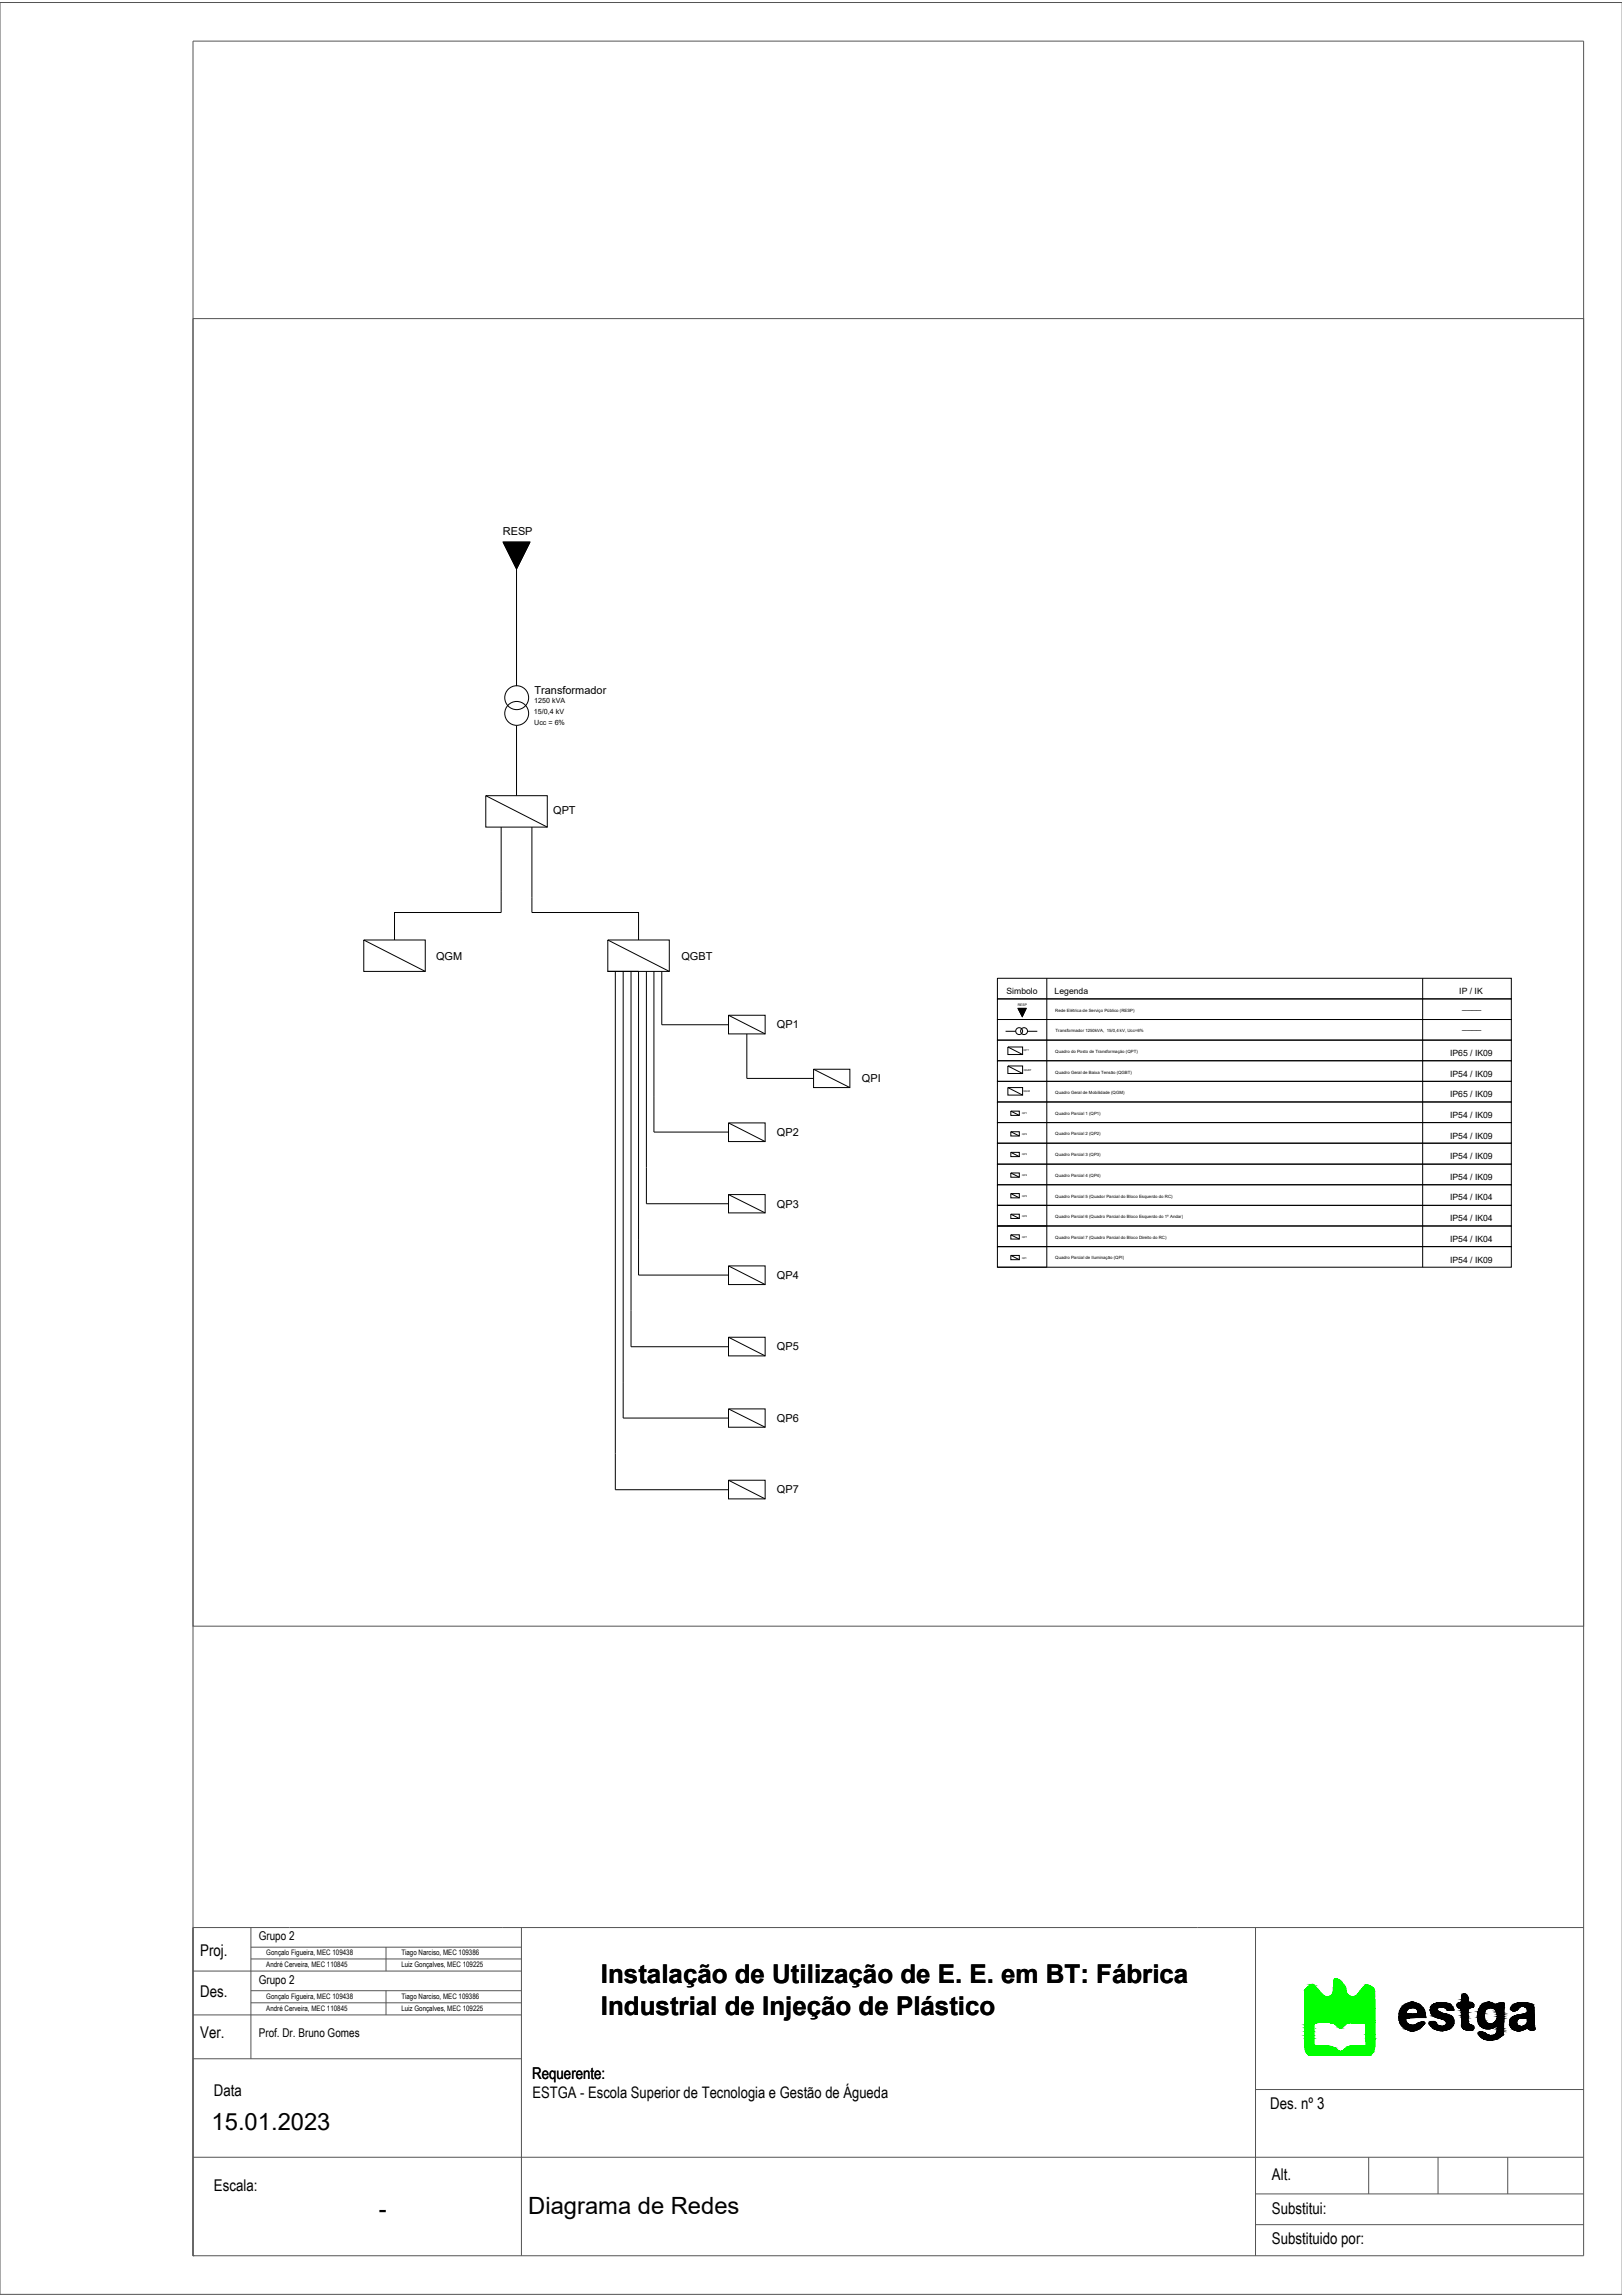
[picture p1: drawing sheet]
<svg xmlns="http://www.w3.org/2000/svg" width="210mm" height="297mm" viewBox="0 0 210 297" stroke-linecap="round" stroke-linejoin="round" font-family="sans-serif">
<defs><g id="words">
<g font-size="3.4">
<text x="77.8" y="256.6">Instalação de Utilização de E. E. em BT: Fábrica</text>
<text x="77.8" y="260.6">Industrial de Injeção de Plástico</text>
</g>
<g font-size="3.1">
<text x="27.4" y="275.5">15.01.2023</text>
<text x="49" y="286.9">-</text>
<text x="68.4" y="286.4">Diagrama de Redes</text>
</g>
<g font-size="2.1">
<text x="25.9" y="253.1">Proj.</text>
<text x="25.9" y="263.6">Ver.</text>
<text x="25.9" y="258.4">Des.</text>
<text x="68.9" y="269">Requerente:</text>
<text x="27.7" y="271.1">Data</text>
<text x="68.9" y="271.5">ESTGA - Escola Superior de Tecnologia e Gestão de Águeda</text>
<text x="164.4" y="272.8">Des. nº 3</text>
<text x="164.6" y="282">Alt.</text>
<text x="27.7" y="283.4">Escala:</text>
<text x="164.6" y="286.5">Substitui:</text>
<text x="164.6" y="290.4">Substituido por:</text>
</g>
<g font-size="1.6">
<text x="33.5" y="251">Grupo 2</text>
<text x="33.5" y="256.7">Grupo 2</text>
<text x="33.5" y="263.5">Prof. Dr. Bruno Gomes</text>
</g>
<g font-size="1.4">
<text x="65.1" y="69.2">RESP</text>
<text x="69.2" y="89.8">Transformador</text>
<text x="71.6" y="105.3">QPT</text>
<text x="56.4" y="124.2">QGM</text>
<text x="88.2" y="124.1">QGBT</text>
<text x="100.5" y="133">QP1</text>
<text x="111.5" y="140">QPI</text>
<text x="100.5" y="147">QP2</text>
<text x="100.5" y="156.2">QP3</text>
<text x="100.5" y="165.5">QP4</text>
<text x="100.5" y="174.7">QP5</text>
<text x="100.5" y="184">QP6</text>
<text x="100.5" y="193.2">QP7</text>
</g>
<g font-size="1.1">
<text x="130.3" y="128.6">Simbolo</text>
<text x="136.5" y="128.6">Legenda</text>
<text x="188.8" y="128.6">IP / IK</text>
<text x="189.2" y="130.5">____</text>
<text x="187.7" y="136.6">IP65 / IK09</text>
<text x="189.2" y="133.2">____</text>
<text x="187.7" y="139.3">IP54 / IK09</text>
<text x="187.7" y="142">IP65 / IK09</text>
<text x="187.7" y="144.6">IP54 / IK09</text>
<text x="187.7" y="147.3">IP54 / IK09</text>
<text x="187.7" y="150">IP54 / IK09</text>
<text x="187.7" y="152.6">IP54 / IK09</text>
<text x="187.7" y="155.3">IP54 / IK04</text>
<text x="187.7" y="158">IP54 / IK04</text>
<text x="187.7" y="160.6">IP54 / IK04</text>
<text x="187.7" y="163.4">IP54 / IK09</text>
</g>
<g font-size="1">
<text x="34.5" y="253">Gonçalo Figueira, MEC 109438</text>
<text x="34.5" y="254.5">André Cerveira, MEC 110845</text>
<text x="51.9" y="254.5">Luiz Gonçalves, MEC 109225</text>
<text x="51.9" y="253">Tiago Narciso, MEC 109386</text>
<text x="34.5" y="258.6">Gonçalo Figueira, MEC 109438</text>
<text x="34.5" y="260.2">André Cerveira, MEC 110845</text>
<text x="51.9" y="260.2">Luiz Gonçalves, MEC 109225</text>
<text x="51.9" y="258.6">Tiago Narciso, MEC 109386</text>
</g>
<g font-size=".9">
<text x="69.1" y="92.4">15/0,4 kV</text>
<text x="69.1" y="93.8">Ucc = 6%</text>
<text x="69.1" y="91">1250 kVA</text>
</g>
<g font-size=".6">
<text x="136.6" y="130.9">Rede Elétrica de Serviço Público (RESP)</text>
<text x="136.6" y="136.2">Quadro do Posto de Transformaçáo (QPT)</text>
<text x="136.6" y="133.5">Transformador 1250kVA, 15/0,4 kV, Ucc=6%</text>
<text x="136.6" y="138.9">Quadro Geral de Baixa Tensão (QGBT)</text>
<text x="136.6" y="141.5">Quadro Geral de Mobilidade (QGM)</text>
<text x="136.6" y="149.6">Quadro Parcial 3 (QP3)</text>
<text x="136.6" y="146.9">Quadro Parcial 2 (QP2)</text>
<text x="136.6" y="144.2">Quadro Parcial 1 (QP1)</text>
<text x="136.6" y="152.3">Quadro Parcial 4 (QP4)</text>
<text x="136.6" y="154.9">Quadro Parcial 5 (Quador Parcial do Bloco Esquerdo do RC)</text>
<text x="136.6" y="157.6">Quadro Parcial 6 (Quadro Parcial do Bloco Esquerdo do 1º Andar)</text>
<text x="136.6" y="160.3">Quadro Parcial 7 (Quadro Parcial do Bloco Direito do RC)</text>
<text x="136.6" y="162.9">Quadro Parcial de Iluminação (QPI)</text>
</g>
<text font-size=".4" x="131.7" y="130.2">RESP</text>
<g font-size=".3">
<text x="132.5" y="136">QPT</text>
<text x="132.5" y="141.3">QGM</text>
<text x="132.5" y="138.5">QGBT</text>
<text x="132.3" y="144.1">QP1</text>
<text x="132.3" y="146.8">QP2</text>
<text x="132.3" y="149.5">QP3</text>
<text x="132.3" y="152.1">QP4</text>
<text x="132.3" y="154.8">QP5</text>
<text x="132.3" y="157.5">QP6</text>
<text x="132.3" y="160.1">QP7</text>
<text x="132.3" y="162.8">QPI</text>
</g>
</g></defs>
<!-- layer: Desenho 3 - Diagrama de Redes -->
<g fill="none" stroke="#545454" stroke-width=".13">
<path d="M0 .3h209.9v296.5h-209.9zM25 5.3h179.9v286.5h-179.9zM25 41.2h179.9v169.2h-179.9zM25 249.4h179.9M25 255h42.5M32.5 249.4v16.9M32.5 251.9h35M32.5 253.4h35M32.5 257.5h35M32.5 259.1h35M50 251.9v3.1M50 257.5v3.2"/>
<path d="M67.5 249.4v42.4M162.5 249.4v42.4M25 260.7h42.5M25 266.3h42.5M25 279.1h179.9M162.5 270.3h42.4M177.1 279.1v4.7M186.1 279.1v4.7M195.1 279.1v4.7M25 291.8h.1M162.5 283.8h42.4M162.5 287.8h42.4"/>
</g>
<g fill="#000" stroke="#000" stroke-width=".13">
<path d="M65.1 70.1h3.5l-1.8 3.5zM131.7 130.5h1.1l-.5 1zM182.7 259h.1zM186.4 259.1h.2zM189.2 258.1h.6zM189.4 258h.1zM192.6 259h.1zM193.6 259.4h1zM196.7 259.1h.3zM182.7 262.7h.2zM183.3 260.6h1.1zM183.4 260.5h1z"/>
<path d="M183.6 261.7h.8zM184 261.6h.2zM185.3 261.5h.1zM186.6 262.7h.1zM187.5 260.1h.5zM189.9 262.6h.6zM191.6 262.9h.1zM191.9 263.8h1.9zM192.2 262.5h.7zM195.8 260.2h.2zM198.1 262.6h.4z"/>
<path d="M181.3 259.9h1zM181.3 259.9h1z"/>
<path d="M181.2 260l.9 .1v-.1zM181.2 260l.9 .1h-.9z"/>
<path d="M181.3 259.9l.8 .1 .1-.1zM181.3 259.9l.8 .1h-.9z"/>
<path d="M181.3 259.9h1zM181.3 259.9h.9z"/>
<path d="M181.3 259.8h1.1zM181.3 259.8l1 .1z"/>
<path d="M181.4 259.8h1.1zM181.4 259.8h1z"/>
<path d="M181.4 259.7h1.3zM181.4 259.7h1.5z"/>
<path d="M181.4 259.7h1.3zM181.4 259.7l1.1 .1z"/>
<path d="M182.7 259h.2zM182.7 259h.2z"/>
<path d="M182.7 259h.2zM182.6 259h.3z"/>
<path d="M182.6 259l.4 .1zM182.5 259.1h.5z"/>
<path d="M182.5 259.1h.5zM182.5 259.1h.5z"/>
<path d="M182.5 259.1l.9 .1-.4-.1zM182.1 259.2l.4-.1 .9 .1z"/>
<path d="M182.1 259.2h1.4zM182 259.2h1.5z"/>
<path d="M182 259.2l1.6 .1-.1-.1zM181.9 259.3l.1-.1 1.6 .1z"/>
<path d="M181.9 259.3l1.8 .1zM181.8 259.4h1.9z"/>
<path d="M181.8 259.4h2zM181.7 259.4h2.1z"/>
<path d="M181.7 259.4l2.2 .1-.1-.1zM181.7 259.4l2.2 .1h-2.3z"/>
<path d="M181.6 259.5l2.3 .1v-.1zM181.5 259.6l.1-.1 2.3 .1z"/>
<path d="M181.5 259.6l2.5 .1-.1-.1zM181.5 259.6l2.5 .1h-2.6z"/>
<path d="M181.4 259.7h2.7zM181.4 259.7h2.7z"/>
<path d="M181.4 259.7h2.7zM181.4 259.7h2.7z"/>
<path d="M182.9 259.7h1.2zM182.9 259.7h1.2z"/>
<path d="M183 259.7l1.1 .1zM183 259.7l1.1 .1z"/>
<path d="M183.2 259.8h.9zM183.2 259.8h.9z"/>
<path d="M183.2 259.8l1 .1-.1-.1zM183.2 259.8l1 .1h-.9zM183.3 259.9h.9zM183.3 259.9h.9z"/>
<path d="M183.3 259.9l.9 .1zM183.3 259.9l.9 .1z"/>
<path d="M183.3 260h.9zM183.3 260h.9z"/>
<path d="M183.4 260l.9 .1-.1-.1zM183.4 260l.9 .1h-.9zM183.4 260.1h.9zM183.4 260.1h.9z"/>
<path d="M185.1 260h.8zM185.1 260h.8z"/>
<path d="M185.5 259.3h2.2zM185.5 259.3h2.2z"/>
<path d="M185.1 259.9h.8zM185.1 259.9h.9z"/>
<path d="M185.1 259.9l.8 .1zM185.1 259.9l.8 .1z"/>
<path d="M185.1 260h.8zM185.1 260h.8z"/>
<path d="M185.1 260h.9zM185.1 260h.9z"/>
<path d="M185.1 259.8h.9zM185.1 259.8h.9z"/>
<path d="M185.1 259.8l.9 .1zM185.1 259.8l.9 .1z"/>
<path d="M185.1 259.9h.9zM185.1 259.9h.9z"/>
<path d="M185.1 259.8h.9zM185.1 259.8h1z"/>
<path d="M185.1 259.8h.9zM185.1 259.8h.9z"/>
<path d="M185.1 259.7h1.1zM185.1 259.7h1.1z"/>
<path d="M185.1 259.7l1 .1 .1-.1zM185.1 259.7l1 .1h-1z"/>
<path d="M185.2 259.7h1.1zM185.2 259.7h1.3z"/>
<path d="M185.2 259.7h1.1zM185.2 259.7h1z"/>
<path d="M185.2 259.7h1.3zM185.2 259.7h1.4z"/>
<path d="M186.4 259.1h.3zM186.2 259.1h.5z"/>
<path d="M186.2 259.1h.7zM186 259.1h.9z"/>
<path d="M186 259.1l1.1 .1zM186 259.1l1.1 .1z"/>
<path d="M186 259.2h1.2zM185.8 259.2h1.4z"/>
<path d="M185.8 259.2h1.7h-.3zM185.7 259.2h.1h1.7z"/>
<path d="M187.2 260h.9zM187.2 260h.9z"/>
<path d="M187.2 260h.9zM187.2 260h.9z"/>
<path d="M187.2 260h.9zM187.2 260h.9z"/>
<path d="M187.2 260h.9zM187.2 260h.9z"/>
<path d="M187.2 260h.9zM187.2 260h.9zM187.2 260h.9zM187.2 260h.9z"/>
<path d="M185.7 259.2h1.8zM185.6 259.2h1.9z"/>
<path d="M185.6 259.2h2zM185.6 259.2h2z"/>
<path d="M185.6 259.2l2 .1zM185.5 259.3h2.1z"/>
<path d="M185.5 259.3h2.2zM185.5 259.3h2.2z"/>
<path d="M185.5 259.3h2.2zM185.5 259.3h2.2z"/>
<path d="M185.5 259.3l2.2 .1zM185.4 259.4h2.3z"/>
<path d="M185.4 259.4h2.4h-.1zM185.4 259.4h2.4h-2.5z"/>
<path d="M185.3 259.4l2.5 .1v-.1zM185.3 259.4l2.5 .1h-2.5z"/>
<path d="M185.3 259.5l2.6 .1zM185.3 259.5l2.6 .1z"/>
<path d="M185.2 259.6h2.7zM185.2 259.6h2.7z"/>
<path d="M185.2 259.6l2.7 .1zM185.2 259.6l2.7 .1z"/>
<path d="M186.6 259.7h1.3zM186.6 259.7h1.3z"/>
<path d="M186.7 259.7h1.3zM186.7 259.7h1.3z"/>
<path d="M186.8 259.7h1.2zM186.8 259.7h1.2z"/>
<path d="M186.9 259.7h1.1zM186.9 259.7h1.1z"/>
<path d="M186.9 259.7l1.1 .1zM186.9 259.7l1.1 .1z"/>
<path d="M187.1 259.8l1 .1-.1-.1zM187.1 259.8l1 .1h-.9zM187.2 259.9h.9zM187.2 259.9h.9z"/>
<path d="M187.2 259.9h.9zM187.2 259.9h.9z"/>
<path d="M187.2 259.9h.9zM187.2 259.9h.9z"/>
<path d="M187.2 259.9l.9 .1zM187.2 259.9l.9 .1z"/>
<path d="M187.2 260h.9zM187.2 260h.9z"/>
<path d="M187.2 260h.9zM187.2 260h.9z"/>
<path d="M187.2 260h.9zM187.2 260h.9z"/>
<path d="M188.6 259.5h2.1zM188.6 259.5h2.1z"/>
<path d="M188.6 259.2h2.1zM188.6 259.2h2.1z"/>
<path d="M188.6 259.2h2.1zM188.6 259.2h2.1z"/>
<path d="M188.6 259.6h2.1zM188.6 259.6h2.1z"/>
<path d="M188.6 259.2h2zM188.6 259.2h2z"/>
<path d="M188.6 259.6h2.1zM188.6 259.6h2.1z"/>
<path d="M188.7 259.2h1.9zM188.7 259.2h1.9z"/>
<path d="M188.8 259.8h1.3zM188.8 259.8h1.3z"/>
<path d="M189.1 259.1h1zM189.1 259.1h1z"/>
<path d="M189.1 259.1h1zM189.1 259.1h1z"/>
<path d="M189.4 258h.2zM189.4 258h.2z"/>
<path d="M189.4 258h.2zM189.4 258h.2z"/>
<path d="M189.4 258h.3zM189.3 258h.4zM189.3 258h.4zM189.3 258h.4z"/>
<path d="M189.3 258h.4zM189.3 258h.4z"/>
<path d="M189.3 258h.4zM189.3 258h.4z"/>
<path d="M189.3 258l.5 .1zM189.3 258l.5 .1zM189.2 258.1h.6z"/>
<path d="M189.2 258.1h.6zM189.2 258.1h.6zM189.2 258.1h.6zM189.2 258.1h.6zM189.2 258.1h.6zM189.2 258.1h.6z"/>
<path d="M189.2 258.1l.7 .1-.1-.1zM189.2 258.1l.7 .1h-.7z"/>
<path d="M189.2 258.2l.7 .1v-.1zM189.2 258.2l.7 .1h-.8zM189.1 258.3h.8zM189.1 258.3h.8z"/>
<path d="M189.1 258.3l.8 .1v-.1zM189.1 258.3l.8 .1h-.8z"/>
<path d="M189.1 258.4l.9 .1zM189.1 258.4l.9 .1z"/>
<path d="M189.1 258.5h.9zM189.1 258.5h.9z"/>
<path d="M189.1 258.5l.9 .1v-.1zM189.1 258.5l.9 .1h-.9z"/>
<path d="M189.1 258.6l.9 .1zM189.1 258.6l.9 .1z"/>
<path d="M189.1 258.7l.9 .2v-.2zM189.1 258.7l.9 .2h-.9z"/>
<path d="M189.1 258.9h.9zM189.1 258.9h.9z"/>
<path d="M189.1 258.9l.9 .1zM189.1 258.9l.9 .1z"/>
<path d="M189.1 260h.9zM189.1 260h.9z"/>
<path d="M189.1 259h.9zM189.1 259h.9z"/>
<path d="M189.1 259h.9zM189.1 259h.9zM189.1 259h.9zM189.1 259h.9z"/>
<path d="M189.1 259l.9 .1zM189.1 259l.9 .1z"/>
<path d="M189 259.8l1 .1zM189 259.8l1 .1z"/>
<path d="M189 259.9h1zM189 259.9h1z"/>
<path d="M189 259.9h1zM189 259.9h1z"/>
<path d="M189 259.9l1 .1zM189 259.9l1 .1z"/>
<path d="M189.1 260h.9zM189.1 260h.9z"/>
<path d="M189.1 259.1h1zM189.1 259.1h1z"/>
<path d="M189.1 259.1h1zM189.1 259.1h1z"/>
<path d="M188.9 259.8h1.2zM188.9 259.8h1.2z"/>
<path d="M188.9 259.8h1.2zM188.9 259.8h1.2zM188.9 259.8h1.2zM188.9 259.8h1.2z"/>
<path d="M188.9 259.8h1.2zM188.9 259.8h1.1z"/>
<path d="M189 259.1h1.1zM189 259.1h1.1z"/>
<path d="M189 259.1h1.1zM189 259.1h1.1zM189 259.1h1.1zM189 259.1h1.1z"/>
<path d="M188.8 259.8h1.3zM188.8 259.8h1.3z"/>
<path d="M189 259.1h1.2zM189 259.1h1.2zM189 259.1h1.2zM189 259.1h1.2z"/>
<path d="M189 259.1l1.2 .1zM188.9 259.2h1.3zM188.9 259.2h1.3zM188.9 259.2h1.3z"/>
<path d="M188.8 259.7h1.4zM188.8 259.7l1.3 .1z"/>
<path d="M188.8 259.7h1.4zM188.8 259.7h1.4z"/>
<path d="M188.8 259.7h1.4zM188.8 259.7h1.4z"/>
<path d="M188.9 259.2h1.5zM188.8 259.2h1.6z"/>
<path d="M188.8 259.2h1.6zM188.8 259.2h1.6z"/>
<path d="M188.7 259.7h1.7zM188.7 259.7h1.5z"/>
<path d="M188.8 259.2h1.7zM188.7 259.2h1.8zM188.7 259.2h1.8zM188.7 259.2h1.8z"/>
<path d="M188.7 259.7h1.8zM188.7 259.7h1.8z"/>
<path d="M188.7 259.7h1.8zM188.7 259.7h1.7z"/>
<path d="M188.7 259.2h1.9zM188.7 259.2h1.9zM188.7 259.2h1.9zM188.7 259.2h1.9z"/>
<path d="M188.7 259.7h1.8zM188.7 259.7h1.9z"/>
<path d="M188.7 259.2h1.9zM188.6 259.2h2z"/>
<path d="M188.7 259.7h1.9zM188.7 259.7h1.9z"/>
<path d="M188.6 259.2h2zM188.6 259.2h2z"/>
<path d="M188.6 259.2h2.1zM188.6 259.2h2.1z"/>
<path d="M188.6 259.7h2zM188.6 259.7h2.1z"/>
<path d="M188.6 259.7h2zM188.6 259.7h2z"/>
<path d="M188.7 259.7h1.9zM188.7 259.7h1.9z"/>
<path d="M188.6 259.2l2.1 .1zM188.6 259.2l2.1 .1zM188.6 259.3h2.1zM188.6 259.3h2.1z"/>
<path d="M188.6 259.3h2.1zM188.6 259.3h2.1zM188.6 259.3h2.1zM188.6 259.3h2.1z"/>
<path d="M188.6 259.6h2.1zM188.6 259.6h2.1z"/>
<path d="M188.6 259.6l2.1 .1zM188.6 259.6l2.1 .1z"/>
<path d="M188.6 259.3l2.1 .1zM188.6 259.3l2.1 .1zM188.6 259.4h2.1zM188.6 259.4h2.1z"/>
<path d="M188.6 259.4h2.1zM188.6 259.4h2.1z"/>
<path d="M188.6 259.4h2.1zM188.6 259.4h2.1z"/>
<path d="M188.6 259.4l2.1 .1zM188.6 259.4l2.1 .1z"/>
<path d="M188.6 259.5h2.1zM188.6 259.5h2.1z"/>
<path d="M188.6 259.5l2.1 .1zM188.6 259.5l2.1 .1z"/>
<path d="M188.6 259.6h2.1zM188.6 259.6h2.1z"/>
<path d="M191.5 259.7h1.4zM191.5 259.7h1.4z"/>
<path d="M191.8 259.4h1.8zM191.8 259.4h1.8z"/>
<path d="M191.3 260l.9 .1 .1-.1zM191.3 260l.9 .1h-.9z"/>
<path d="M191.4 259.9l1 .1zM191.4 259.9l1 .1z"/>
<path d="M191.3 260h1.1zM191.3 260h1z"/>
<path d="M191.4 259.8l1 .1 .1-.1zM191.4 259.8l1 .1h-1z"/>
<path d="M192.6 259h.1zM192.6 259h.1z"/>
<path d="M191.5 259.8h1.2zM191.5 259.8h1z"/>
<path d="M192.6 259h.2zM192.5 259h.3z"/>
<path d="M192.5 259l.3 .1zM192.5 259.1h.3z"/>
<path d="M191.5 259.7h1.3zM191.5 259.7h1.4z"/>
<path d="M191.5 259.7h1.3zM191.5 259.7l1.2 .1z"/>
<path d="M192.5 259.1h.5zM192.4 259.1h.6z"/>
<path d="M192.9 259.7h1.7zM192.9 259.7h1.7z"/>
<path d="M192.4 259.1h.6zM192.2 259.1h.8z"/>
<path d="M192.2 259.1l1 .1-.2-.1zM192 259.2l.2-.1 1 .1z"/>
<path d="M192 259.2h1.3zM192 259.2h1.3z"/>
<path d="M191.9 259.2l1.5 .1-.1-.1zM191.8 259.3l.1-.1 1.5 .1z"/>
<path d="M191.8 259.3h1.7zM191.8 259.3h1.7z"/>
<path d="M191.8 259.3h1.7zM191.8 259.3h1.7z"/>
<path d="M191.8 259.3l1.8 .1zM191.8 259.3l1.8 .1z"/>
<path d="M193.7 259.3h.9zM193.7 259.3h.9z"/>
<path d="M193.7 259.3h.9zM193.7 259.3h.9z"/>
<path d="M193.7 259.3h.9zM193.7 259.3h.9z"/>
<path d="M193.8 259.2h.8zM193.8 259.2h.8z"/>
<path d="M193.3 259.8l1.3 .1v-.1zM193.3 259.8l1.3 .1h-1.2z"/>
<path d="M193.4 259.9l1.2 .1zM193.4 259.9l1.2 .1z"/>
<path d="M193.5 260h1.1zM193.5 260h1.1h-1.1z"/>
<path d="M194.2 259.2h.4zM194.1 259.2h.5z"/>
<path d="M194.1 259.2h.5zM193.9 259.2h.7z"/>
<path d="M193.9 259.2h.7zM193.8 259.2h.8z"/>
<path d="M193.8 259.2h.8zM193.8 259.2h.8z"/>
<path d="M193.8 259.2l.8 .1zM193.8 259.2l.8 .1z"/>
<path d="M193.8 259.3h.8zM193.7 259.3h.9z"/>
<path d="M193.7 259.3h.9zM193.7 259.3h.9z"/>
<path d="M193.7 259.3l.9 .1zM193.7 259.3l.9 .1zM193.7 259.4h.9zM193.7 259.4h.9z"/>
<path d="M193.7 259.4h.9zM193.6 259.4h1zM193.6 259.4h1z"/>
<path d="M191.8 259.4h2.8zM191.6 259.4h.2h2.8z"/>
<path d="M191.6 259.4l3 .3v-.3zM191.6 259.4l3 .3h-3.1z"/>
<path d="M191.5 259.7h3.1zM191.5 259.7h3.1h-3.1z"/>
<path d="M192.9 259.7h1.7zM192.9 259.7h1.7z"/>
<path d="M193 259.7h1.6zM193 259.7h1.6z"/>
<path d="M193.1 259.7l1.5 .1zM193.1 259.7l1.5 .1z"/>
<path d="M193.2 259.8h1.4zM193.2 259.8h1.4z"/>
<path d="M195.5 259.9h1zM195.5 259.9h1z"/>
<path d="M195.5 259.9h.9zM195.5 259.9h.9z"/>
<path d="M195.5 260h.9zM195.5 260h.9z"/>
<path d="M195.6 259.6h1.3zM195.6 259.6h1.3z"/>
<path d="M196.1 259.2h2zM196.1 259.2h2z"/>
<path d="M195.5 260h.9zM195.5 260h.8z"/>
<path d="M195.5 259.9l.9 .1v-.1zM195.5 259.9l.9 .1h-.9z"/>
<path d="M195.5 259.9h1zM195.5 259.9h.9z"/>
<path d="M195.5 259.8h1zM195.5 259.8h1z"/>
<path d="M195.5 259.8h1zM195.5 259.8l1 .1z"/>
<path d="M195.5 259.8h1.1zM195.5 259.8h1z"/>
<path d="M195.5 259.7h1.1zM195.5 259.7h1.1z"/>
<path d="M195.5 259.7h1.1zM195.5 259.7l1.1 .1z"/>
<path d="M195.6 259.7h1.1zM195.5 259.7h1.1z"/>
<path d="M195.6 259.6h1.2zM195.6 259.6l1.1 .1z"/>
<path d="M195.6 259.6h1.3zM195.6 259.6h1.4z"/>
<path d="M195.6 259.6h1.3zM195.6 259.6h1.2z"/>
<path d="M196.7 259.1h.7zM196.6 259.1h.8z"/>
<path d="M196.6 259.1h.8zM196.6 259.1h.8z"/>
<path d="M196.6 259.1l1.1 .1zM196.3 259.2h1.4z"/>
<path d="M196.3 259.2h1.6zM196.3 259.2h1.6z"/>
<path d="M196.3 259.2h1.8zM196.1 259.2h2z"/>
<path d="M196.1 259.2l2.2 .1-.2-.1zM196 259.3l.1-.1 2.2 .1z"/>
<path d="M196 259.3h2.3zM195.9 259.3h2.4z"/>
<path d="M195.9 259.3l2.4 .1zM195.8 259.4h2.5zM195.8 259.4h2.5zM195.8 259.4h2.5z"/>
<path d="M195.8 259.4h2.6zM195.8 259.4h2.6z"/>
<path d="M195.8 259.4h2.6zM195.8 259.4h2.6z"/>
<path d="M195.7 259.4l2.7 .1zM195.7 259.5h2.7z"/>
<path d="M195.7 259.5l2.8 .1-.1-.1zM195.7 259.5l2.8 .1h-2.8z"/>
<path d="M195.7 259.6h2.8zM195.6 259.6h2.9z"/>
<path d="M197 259.6h1.5zM197 259.6h1.5z"/>
<path d="M197.2 259.6h1.3zM197.2 259.6h1.3z"/>
<path d="M197.3 259.6l1.2 .1zM197.3 259.6l1.2 .1z"/>
<path d="M197.4 259.7h1.1zM197.4 259.7h1.1z"/>
<path d="M197.4 259.7h1.1zM197.4 259.7h1.1z"/>
<path d="M197.4 259.7l1.1 .1v-.1zM197.4 259.7l1.1 .1h-1z"/>
<path d="M197.5 259.8h1zM197.5 259.8h1z"/>
<path d="M197.6 259.8l.9 .1v-.1zM197.6 259.8l.9 .1h-.9z"/>
<path d="M197.6 259.9l.9 .1v-.1zM197.6 259.9l.9 .1h-.8z"/>
<path d="M197.7 260h.8zM197.7 260h.8z"/>
<path d="M181.1 260.6h3.3zM181.1 260.6h3.3z"/>
<path d="M181.1 261.2h.8zM181.1 261.2h.8z"/>
<path d="M181.1 260.3h.8zM181.1 260.3h.8z"/>
<path d="M181.4 262h1.4zM181.4 262h1.4z"/>
<path d="M181.1 261.2h.8zM181.1 261.2h.8z"/>
<path d="M181.1 261.2h.8zM181.1 261.2h.8z"/>
<path d="M181.1 261.2l.8 .1zM181.1 261.2l.8 .1z"/>
<path d="M181.1 261.3l.8 .1v-.1zM181.1 261.3l.8 .1h-.8z"/>
<path d="M181.1 261.4h.8zM181.1 261.4h.8z"/>
<path d="M181.1 261.4l.8 .1zM181.1 261.4l.8 .1z"/>
<path d="M181.1 260.3h.8zM181.1 260.3h.8z"/>
<path d="M181.1 260.3h.8zM181.1 260.3h.8zM181.1 260.3h.8zM181.1 260.3h.8z"/>
<path d="M181.1 260.3l.8 .1zM181.1 260.3l.8 .1z"/>
<path d="M181.1 260.4h.8zM181.1 260.4h.8z"/>
<path d="M181.1 260.4h.9zM181.1 260.4h.9z"/>
<path d="M181.1 261.1l.8 .1zM181.1 261.1l.8 .1z"/>
<path d="M181.1 261.5l.9 .1-.1-.1zM181.1 261.5l.9 .1h-.9z"/>
<path d="M181.1 260.4l.9 .1zM181.1 260.4l.9 .1z"/>
<path d="M181.1 260.5h1zM181.1 260.5h1z"/>
<path d="M181.1 261.6h.9zM181.1 261.6h.9z"/>
<path d="M181.1 260.1l.8 .2 .1-.2zM181.1 260.1l.8 .2h-.8z"/>
<path d="M181.1 261.1h.9zM181.1 261.1h1z"/>
<path d="M181.1 261.1h.9zM181.1 261.1h.8zM181.1 261.1h.8zM181.1 261.1h.8z"/>
<path d="M181.1 261.6l.9 .1zM181.1 261.6l.9 .1z"/>
<path d="M181.1 261.7l1.1 .1-.2-.1zM181.1 261.7l1.1 .1h-1z"/>
<path d="M181.2 260.1h.9zM181.2 260.1h.8z"/>
<path d="M181.1 260.5h1zM181.1 260.5h1z"/>
<path d="M181.1 261.1h1zM181.1 261.1h1z"/>
<path d="M181.2 261.8l1.1 .1-.1-.1zM181.2 261.8l1.1 .1h-1zM181.3 261.9h1zM181.3 261.9h1z"/>
<path d="M181.1 260.5h1.1zM181.1 260.5h1.1z"/>
<path d="M181.1 260.5h1.1zM181.1 260.5h1.1z"/>
<path d="M181.1 260.5l1.6 .1zM181.1 260.5l1.6 .1z"/>
<path d="M181.3 261.9h1.2zM181.3 261.9h1.2z"/>
<path d="M181 261.1h1.5zM181 261.1h1.1z"/>
<path d="M181.3 261.9l1.3 .1-.1-.1zM181.3 261.9l1.3 .1h-1.2z"/>
<path d="M181.1 260.6h1.7zM181.1 260.6h1.7z"/>
<path d="M181.4 262h1.4zM181.4 262h1.4z"/>
<path d="M182.7 262.7h.1zM182.7 262.7h.1z"/>
<path d="M182.5 262.7h.5zM182.5 262.7h.4z"/>
<path d="M182.5 262.7h.5zM182.5 262.7h.5z"/>
<path d="M182.4 262.7h.7zM182.4 262.7h.6z"/>
<path d="M181 261h2.2zM181 261l1.5 .1z"/>
<path d="M183.3 261.9h1zM183.3 261.9h1z"/>
<path d="M183.4 261.8h.9zM183.4 261.8h.9z"/>
<path d="M182.1 262.6l1 .1 .3-.1zM182.1 262.6l1 .1h-.7z"/>
<path d="M181.9 262.5h1.7zM181.9 262.5l1.5 .1z"/>
<path d="M181.9 262.5h1.7zM181.9 262.5h1.7z"/>
<path d="M181.8 262.4l1.8 .1 .1-.1zM181.8 262.4l1.8 .1h-1.7z"/>
<path d="M181.7 262.4h2.1zM181.7 262.4h2z"/>
<path d="M181.6 262.2l2.2 .2 .1-.2zM181.6 262.2l2.2 .2h-2.1z"/>
<path d="M184 261.6h.3zM183.9 261.6h.4zM183.9 261.6h.4z"/>
<path d="M181.5 262.2h2.4h.1zM181.5 262.2h2.4h-2.3z"/>
<path d="M181.4 262.1l2.6 .1 .1-.1zM181.4 262.1l2.6 .1h-2.5z"/>
<path d="M182.9 262h1.2zM182.8 262h1.3z"/>
<path d="M181.4 262h2.7zM181.4 262l2.7 .1z"/>
<path d="M184 261.6h.3zM184 261.6h.3zM183.9 261.6h.4z"/>
<path d="M183.1 262h1.1zM183 262h1.2z"/>
<path d="M183 262h1.2zM182.9 262h1.2z"/>
<path d="M183.2 261.9h1zM183.1 262h1.1z"/>
<path d="M183.9 261.6h.4zM183.9 261.6h.4z"/>
<path d="M183.9 261.6h.4zM183.8 261.6h.5z"/>
<path d="M183.3 261.9h1zM183.2 261.9h1z"/>
<path d="M183.4 260.1l.9 .1v-.1zM183.4 260.1l.9 .1h-.8z"/>
<path d="M183.5 260.2l.9 .1-.1-.1zM183.5 260.2l.9 .1h-.9z"/>
<path d="M183.8 261.6h.5zM183.8 261.6h.5zM183.8 261.6h.5zM183.8 261.6h.5z"/>
<path d="M183.8 261.6h.5zM183.7 261.6h.6z"/>
<path d="M183.7 261.6l.7 .1zM183.6 261.7h.8z"/>
<path d="M183.4 261.8l.9 .1zM183.4 261.8l.9 .1z"/>
<path d="M183.3 261.9h1zM183.3 261.9h1z"/>
<path d="M183.5 260.3h.9zM183.5 260.3h.9z"/>
<path d="M183.5 260.3l.9 .1zM183.5 260.3l.9 .1z"/>
<path d="M183.6 261.7h.8zM183.6 261.7h.8zM183.6 261.7h.8zM183.6 261.7h.8z"/>
<path d="M183.6 261.7h.8zM183.6 261.7h.8zM183.5 261.7h.9z"/>
<path d="M183.5 261.7l.9 .1zM183.5 261.7l.9 .1zM183.5 261.8h.9zM183.5 261.8h.9z"/>
<path d="M183.5 261.8h.9zM183.4 261.8h.9z"/>
<path d="M183.5 260.4h.9zM183.5 260.4h.9z"/>
<path d="M183.5 260.4l.9 .1zM183.5 260.4l.9 .1z"/>
<path d="M183.4 260.5h1zM183.4 260.5h1z"/>
<path d="M183.4 260.5h1zM183.4 260.5h1z"/>
<path d="M183.4 260.5h1zM183.4 260.5h1zM183.3 260.5h1.1z"/>
<path d="M183.3 260.5h1.1zM183.3 260.5h1.1z"/>
<path d="M183.3 260.5l1.1 .1zM183.3 260.5l1.1 .1zM183.2 260.6h1.2z"/>
<path d="M183.2 260.6h1.2zM182.9 260.6h1.5z"/>
<path d="M182.9 260.6h1.5zM182.8 260.6h1.6z"/>
<path d="M181.1 260.6l3.4 .3-.1-.3zM181.1 260.6l3.4 .3h-3.5z"/>
<path d="M181 260.9l3.5 .1v-.1zM181 260.9l3.5 .1h-3.5z"/>
<path d="M185 261.7h.8zM185 261.7h.8z"/>
<path d="M185 261.8h.9zM185 261.8h.9zM185 261.8h.9zM185 261.8h.9z"/>
<path d="M185.1 260.1h.9zM185.1 260.1h.9z"/>
<path d="M185.3 261.5l.2 .1zM185.2 261.6h.3z"/>
<path d="M185.2 261.6h.3zM185.2 261.6h.3z"/>
<path d="M185.2 261.6h.3zM185.1 261.6h.4z"/>
<path d="M185.1 261.6h.5zM185.1 261.6h.5zM185.1 261.6h.5zM185.1 261.6h.5z"/>
<path d="M185.1 261.6h.6zM185.1 261.6h.6z"/>
<path d="M185 261.6h.8zM185 261.6h.8z"/>
<path d="M185 261.6h.8zM185 261.6h.8zM185 261.6h.8zM185 261.6h.8z"/>
<path d="M185 261.6l.8 .1zM185 261.6l.8 .1zM185 261.7h.8zM185 261.7h.8z"/>
<path d="M185 261.7h.8zM185 261.7h.8z"/>
<path d="M185 261.7h.8zM185 261.7h.8z"/>
<path d="M185 261.7h.9zM185 261.7h.9z"/>
<path d="M185 261.7l.9 .1zM185 261.7l.9 .1z"/>
<path d="M185 261.8h.9zM185 261.8h.9z"/>
<path d="M185 261.8l.9 .1zM185 261.8l.9 .1zM185 261.9h.9zM185 261.9h.9z"/>
<path d="M185 261.9h.9zM185 261.9h.9z"/>
<path d="M185 261.9h1zM185 261.9h1z"/>
<path d="M185.1 260l.9 .1zM185.1 260l.9 .1z"/>
<path d="M185.1 260.1h.9zM185.1 260.1h.9z"/>
<path d="M185 261.9l1.1 .1zM185 261.9l1.1 .1z"/>
<path d="M185.1 260.1l1 .1zM185.1 260.1l1 .1z"/>
<path d="M185 262h1.1zM185 262h1.1z"/>
<path d="M185.1 262l1.1 .1-.1-.1zM185.1 262l1.1 .1h-1.1z"/>
<path d="M185.1 260.2h1zM185.1 260.2h1z"/>
<path d="M185.1 260.2l1.1 .1-.1-.1zM185.1 260.2l1.1 .1h-1.1z"/>
<path d="M185.1 262.1h1.3zM185.1 262.1h1.3z"/>
<path d="M185.1 260.3h1.3zM185.1 260.3h1.3z"/>
<path d="M185.2 262.1l1.3 .1zM185.2 262.1l1.3 .1z"/>
<path d="M185.1 260.3l1.5 .1-.2-.1zM185.1 260.3l1.5 .1h-1.4z"/>
<path d="M185.2 262.2h1.3zM185.2 262.2h1.3z"/>
<path d="M185.2 260.4l1.7 .1-.3-.1zM185.2 260.4l1.7 .1h-1.7z"/>
<path d="M185.2 262.2h1.5zM185.2 262.2h1.5z"/>
<path d="M186.3 262.7h.5zM186.3 262.7h.4z"/>
<path d="M185.2 260.5l2 .1-.3-.1zM185.2 260.5l2 .1h-1.9z"/>
<path d="M186.1 262.7h1zM186.1 262.7h.7z"/>
<path d="M187.2 261.6h.9zM187.2 261.6h.9z"/>
<path d="M187.2 261.8h.9zM187.2 261.8h.9z"/>
<path d="M185.9 262.6h1.3zM185.9 262.6l1.2 .1z"/>
<path d="M185.3 260.6h1.9zM185.3 260.6h1.9z"/>
<path d="M185.3 260.6l2.2 .1-.3-.1zM185.3 260.6l2.2 .1h-2.2z"/>
<path d="M187.3 260h.8zM187.3 260h.8z"/>
<path d="M187.5 260.1h.6zM187.5 260.1h.6zM187.5 260.1h.6zM187.5 260.1h.6z"/>
<path d="M185.3 260.7l2.4 .1-.2-.1zM185.3 260.7l2.4 .1h-2.3zM185.4 260.8h2.3zM185.4 260.8h2.3z"/>
<path d="M185.7 262.5l1.5 .1 .3-.1zM185.7 262.5l1.5 .1h-1.3z"/>
<path d="M187.5 260.1h.3zM187.6 260.1h.2z"/>
<path d="M185.5 262.5h2h.1zM185.5 262.5h2h-1.8zM185.7 262.5h1.8zM185.7 262.5h1.8z"/>
<path d="M185.4 260.8h2.3zM185.4 260.8h2.3z"/>
<path d="M185.5 260.8h2.3zM185.5 260.8h2.3z"/>
<path d="M185.3 262.3h2.5zM185.3 262.3h2.5z"/>
<path d="M185.4 262.3l2.2 .2 .2-.2zM185.4 262.3l2.2 .2h-2.1zM185.5 262.5h2.1zM185.5 262.5h2.1z"/>
<path d="M185.6 260.8l2.3 .1zM185.6 260.8l2.3 .1z"/>
<path d="M185.6 260.9h2.3zM185.6 260.9h2.3z"/>
<path d="M185.8 260.9l2.2 .1zM185.8 260.9l2.2 .1z"/>
<path d="M187.5 260.1h.5zM187.5 260.1h.5z"/>
<path d="M185.8 261l2.2 .1v-.1zM185.8 261l2.2 .1h-1.9z"/>
<path d="M186.9 262.1l1.1 .1zM186.8 262.2h1.2z"/>
<path d="M186.8 262.2h1.2zM186.7 262.2h1.3z"/>
<path d="M186.7 262.2h1.3zM186.7 262.2h1.3z"/>
<path d="M185.2 262.2l2.6 .1 .2-.1zM185.2 262.2l2.6 .1h-2.5z"/>
<path d="M186.1 261.1h1.9zM186.1 261.1h1.9h-1.6z"/>
<path d="M186.9 262.1h1.1zM186.9 262.1h1.1z"/>
<path d="M186.4 261.1l1.7 .1zM186.4 261.1l1.7 .1z"/>
<path d="M187 262h1zM187 262h1z"/>
<path d="M187 262h1zM187 262l1 .1z"/>
<path d="M187.5 260.1h.6zM187.5 260.1h.6z"/>
<path d="M187.5 260.1h.6zM187.5 260.1h.5z"/>
<path d="M186.5 261.2h1.6zM186.5 261.2h1.6z"/>
<path d="M186.6 261.2l1.5 .1zM186.6 261.2l1.5 .1z"/>
<path d="M186.7 261.3l1.4 .1v-.1zM186.7 261.3l1.4 .1h-1.2z"/>
<path d="M187.2 261.9h.9zM187.1 261.9h1z"/>
<path d="M187.1 261.9h1zM187.1 261.9h1z"/>
<path d="M187.1 261.9l.9 .1 .1-.1zM187.1 261.9l.9 .1h-1z"/>
<path d="M187.3 260h.8zM187.3 260h.8zM187.4 260h.7zM187.4 260h.7z"/>
<path d="M187.4 260h.7zM187.4 260h.7z"/>
<path d="M187.4 260l.7 .1zM187.4 260l.7 .1zM187.4 260.1h.7zM187.4 260.1h.7zM187.4 260.1h.7zM187.4 260.1h.7z"/>
<path d="M187.4 260.1h.7zM187.4 260.1h.7z"/>
<path d="M186.9 261.4h1.2zM186.9 261.4h1.2h-1.1zM187 261.4h1.1zM187 261.4h1.1z"/>
<path d="M187 261.4l1.1 .1zM187 261.4l1.1 .1z"/>
<path d="M187.1 261.5h1zM187.1 261.5h1z"/>
<path d="M187.1 261.5l1 .1v-.1zM187.1 261.5l1 .1h-.9z"/>
<path d="M187.2 261.6h.9zM187.2 261.6h.9z"/>
<path d="M187.2 261.6l.9 .1zM187.2 261.6l.9 .1z"/>
<path d="M187.2 261.7l.9 .1v-.1zM187.2 261.7l.9 .1h-.9z"/>
<path d="M187.2 261.8h.9zM187.2 261.8h.9z"/>
<path d="M187.2 261.8h.9zM187.2 261.8l.9 .1z"/>
<path d="M189.1 261.9h1.1zM189.1 261.9h1.1z"/>
<path d="M189.2 262.3h1.5zM189.2 262.3h1.5z"/>
<path d="M189.3 262.3h1.4zM189.3 262.3h1.4z"/>
<path d="M189.3 262.4h1.4zM189.3 262.4h1.4z"/>
<path d="M189.4 262.5h1.3zM189.4 262.5h1.3z"/>
<path d="M189.9 262.6h.6zM190.2 262.6h.3z"/>
<path d="M189.1 260l.9 .1v-.1zM189.1 260l.9 .1h-.9z"/>
<path d="M189.1 260.1l.9 .2v-.2zM189.1 260.1l.9 .2h-.9z"/>
<path d="M189.1 260.3l.9 .5v-.5zM189.1 260.3l.9 .5h-.9z"/>
<path d="M189.1 260.8l.9 .3v-.3zM189.1 260.8l.9 .3h-.9z"/>
<path d="M189.1 261.1l.9 .4v-.4zM189.1 261.1l.9 .4h-.9z"/>
<path d="M189.1 261.5l.9 .1v-.1zM189.1 261.5l.9 .1h-.9z"/>
<path d="M189.1 261.6l.9 .1v-.1zM189.1 261.6l.9 .1h-.9z"/>
<path d="M189.1 261.7l1 .1zM189.1 261.7l1 .1z"/>
<path d="M189.1 261.8h1zM189.1 261.8h1z"/>
<path d="M189.1 261.8l1 .1zM189.1 261.8l1 .1z"/>
<path d="M189.1 261.9h1.1zM189.1 261.9h1.1z"/>
<path d="M189.1 261.9h1.1zM189.1 261.9h1.1z"/>
<path d="M189.1 261.9l1.3 .1zM189.1 261.9l1.3 .1z"/>
<path d="M189.1 262h1.3zM189.1 262h1.3z"/>
<path d="M189.1 262h1.4zM189.1 262h1.4z"/>
<path d="M189.1 262l1.4 .1zM189.1 262l1.4 .1z"/>
<path d="M189.2 262.1h1.4zM189.2 262.1h1.4z"/>
<path d="M189.2 262.1h1.4zM189.2 262.1h1.4z"/>
<path d="M189.8 262.6h.8zM189.8 262.6h.7z"/>
<path d="M189.2 262.1l1.5 .1zM189.2 262.1l1.5 .1z"/>
<path d="M189.7 262.6h.9zM189.7 262.6h.9z"/>
<path d="M189.7 262.6h.9zM189.7 262.6h.9z"/>
<path d="M189.7 262.6h.9zM189.7 262.6h.9z"/>
<path d="M189.2 262.2h1.5zM189.2 262.2h1.5z"/>
<path d="M189.2 262.2h1.5zM189.2 262.2h1.5z"/>
<path d="M189.4 262.5h1.3zM189.4 262.5h1.3z"/>
<path d="M189.4 262.5h1.3zM189.4 262.5h1.3z"/>
<path d="M189.5 262.5h1.2zM189.5 262.5h1.2z"/>
<path d="M189.5 262.5l1.2 .1zM189.5 262.5l1.2 .1z"/>
<path d="M189.6 262.6h1.1zM189.6 262.6h1z"/>
<path d="M189.2 262.2l1.5 .1zM189.2 262.2l1.5 .1z"/>
<path d="M189.2 262.3h1.5zM189.2 262.3h1.5z"/>
<path d="M189.3 262.3l1.4 .1v-.1zM189.3 262.3l1.4 .1h-1.4z"/>
<path d="M189.3 262.4l1.4 .1zM189.3 262.4l1.4 .1z"/>
<path d="M189.4 262.5h1.3zM189.4 262.5h1.3z"/>
<path d="M191.2 261.4h1zM191.2 261.4h1z"/>
<path d="M191.3 261.7h1.1zM191.3 261.7h1.1z"/>
<path d="M191.6 262.1h2zM191.6 262.1h2z"/>
<path d="M191.6 262.9h.3zM191.4 262.9h.5zM191.4 262.9h.5zM191.4 262.9h.5z"/>
<path d="M191.4 262.9h.5zM191.4 262.9h.5z"/>
<path d="M191.4 262.9l.6 .1zM191.4 262.9l.6 .1z"/>
<path d="M191.3 263h.7zM191.3 263h.7z"/>
<path d="M191.3 263h.8zM191.3 263h.8zM191.3 263h.8zM191.3 263h.8z"/>
<path d="M191.3 263h.8zM191.3 263h.8z"/>
<path d="M191.2 260.5l.9 .1v-.1zM191.2 260.5l.9 .1h-.9z"/>
<path d="M191.2 260.6l.9 .2v-.2zM191.2 260.6l.9 .2h-.9z"/>
<path d="M191.2 260.8l.9 .2v-.2zM191.2 260.8l.9 .2h-.9z"/>
<path d="M191.2 261l.9 .1v-.1zM191.2 261l.9 .1h-.9z"/>
<path d="M191.2 261.1l1 .3-.1-.3zM191.2 261.1l1 .3h-1z"/>
<path d="M191.3 260.3h.9zM191.3 260.3h.9z"/>
<path d="M191.3 260.3l.8 .2 .1-.2zM191.3 260.3l.8 .2h-.9z"/>
<path d="M191.2 261.4h1zM191.2 261.4h1h-.9z"/>
<path d="M191.3 263h.9zM191.3 263h.9z"/>
<path d="M191.3 260.2l.9 .1v-.1zM191.3 260.2l.9 .1h-.9z"/>
<path d="M191.3 261.4l.9 .1v-.1zM191.3 261.4l.9 .1h-.9z"/>
<path d="M191.3 263h.9zM191.3 263h.9z"/>
<path d="M191.3 263h.9zM191.3 263h.9z"/>
<path d="M191.3 260.1l.9 .1v-.1zM191.3 260.1l.9 .1h-.9z"/>
<path d="M191.3 261.5l1 .1-.1-.1zM191.3 261.5l1 .1h-1z"/>
<path d="M191.3 263h.9zM191.3 263h.9zM191.3 263h.9zM191.3 263h.9z"/>
<path d="M191.3 263l1 .1zM191.3 263l1 .1z"/>
<path d="M191.3 263.1h1zM191.3 263.1h1z"/>
<path d="M191.3 261.6l1.1 .1-.1-.1zM191.3 261.6l1.1 .1h-1.1z"/>
<path d="M191.3 263.1h1zM191.3 263.1h1zM191.3 263.1h1zM191.3 263.1h1z"/>
<path d="M191.3 263.1l1 .1zM191.3 263.1l1 .1z"/>
<path d="M191.3 263.2h1.1zM191.3 263.2h1.1z"/>
<path d="M191.3 263.2h1.1zM191.3 263.2h1.1z"/>
<path d="M191.3 261.7l1.2 .1-.1-.1zM191.3 261.7l1.2 .1h-1.2z"/>
<path d="M191.3 263.2l1.3 .1zM191.3 263.2l1.3 .1zM191.4 263.3h1.2zM191.4 263.3h1.2z"/>
<path d="M192.5 263.9h.7zM192.5 263.9h.7z"/>
<path d="M191.3 261.8h1.4zM191.3 261.8h1.4z"/>
<path d="M191.4 263.3h1.4h-.2zM191.4 263.3h1.4h-1.4z"/>
<path d="M191.4 261.8l1.3 .1zM191.4 261.8l1.3 .1z"/>
<path d="M192.4 262.5h.3zM192.2 262.5h.5z"/>
<path d="M191.4 263.3h1.6zM191.4 263.3h1.6z"/>
<path d="M191.4 261.9h1.4zM191.4 261.9h1.4zM191.4 261.9h1.4zM191.4 261.9h1.4z"/>
<path d="M191.4 261.9h1.5zM191.4 261.9h1.5z"/>
<path d="M192 262.4h1.1zM192 262.4h1.1z"/>
<path d="M192 262.4h1.1zM192 262.4l.9 .1zM192.2 262.5h.7zM192.2 262.5h.7z"/>
<path d="M191.9 262.3h1.4zM191.9 262.3h1.4z"/>
<path d="M191.9 262.3l1.2 .1 .2-.1zM191.9 262.3l1.2 .1h-1.1z"/>
<path d="M191.8 262.2l1.5 .1 .1-.1zM191.8 262.2l1.5 .1h-1.4z"/>
<path d="M191.7 262.2h1.8zM191.7 262.2h1.7z"/>
<path d="M192.2 263.8l1 .1 .3-.1zM192.2 263.8l1 .1zM192.5 263.9h.7z"/>
<path d="M191.6 262.1h2zM191.6 262.1h2.1z"/>
<path d="M191.6 262.1l1.9 .1 .1-.1zM191.6 262.1l1.9 .1h-1.8z"/>
<path d="M193.7 262.1h.9zM193.7 262.1h.9z"/>
<path d="M191.6 262.1h2.1zM191.6 262.1h2.1zM191.6 262.1h2.1zM191.6 262.1h2.1z"/>
<path d="M193.7 262.1h.9zM193.7 262.1h.9z"/>
<path d="M193.7 262.1h.9zM193.7 262.1h.9z"/>
<path d="M193.7 262.1h.9zM193.7 262.1h.9z"/>
<path d="M193.7 262.1h.9zM193.7 262.1h.9z"/>
<path d="M193.8 262.2h.8zM193.8 262.2h.8z"/>
<path d="M193.8 262.2h.8zM193.8 262.2h.8z"/>
<path d="M192 263.8h1.5h.3zM192 263.8h1.5h-1.3zM192.2 263.8h1.3zM192.2 263.8h1.3z"/>
<path d="M191.8 263.7l2 .1 .1-.1zM191.8 263.7l2 .1h-1.9zM191.9 263.8h1.9z"/>
<path d="M191.6 263.6h2.5zM191.6 263.6h2.5z"/>
<path d="M191.6 263.6l2.3 .1 .2-.1zM191.6 263.6l2.3 .1h-2.1zM191.8 263.7h2.1zM191.8 263.7h2.1z"/>
<path d="M191.5 263.4l2.6 .2 .2-.2zM191.5 263.4l2.6 .2h-2.5z"/>
<path d="M191.5 263.3l2.8 .1 .1-.1zM191.5 263.3l2.8 .1h-2.8z"/>
<path d="M193.2 263.3h1.2zM193 263.3h1.4z"/>
<path d="M193.3 263.3h1.2zM193.2 263.3h1.2z"/>
<path d="M193.4 263.3h1.1zM193.3 263.3h1.2z"/>
<path d="M193.3 261.7l1.3 .1v-.1zM193.3 261.7l1.3 .1h-1.4z"/>
<path d="M193.2 261.8h1.4zM193.1 261.8h1.5z"/>
<path d="M193.1 261.8l1.5 .1zM193 261.9h1.6z"/>
<path d="M193 261.9h1.6zM192.9 261.9h1.7z"/>
<path d="M191.4 261.9l3.2 .2v-.2zM191.4 261.9l3.2 .2h-3.1z"/>
<path d="M191.5 262.1h3.1zM191.5 262.1h3.1z"/>
<path d="M193.7 262.1h.9zM193.7 262.1h.9z"/>
<path d="M193.7 262.1l.9 .1zM193.7 262.1l.9 .1z"/>
<path d="M193.8 262.2l.8 .2v-.2zM193.8 262.2l.8 .2h-.8z"/>
<path d="M193.8 262.4l.8 .2v-.2zM193.8 262.4l.8 .2h-.8z"/>
<path d="M193.8 262.6l.8 .2v-.2zM193.8 262.6l.8 .2h-.9z"/>
<path d="M193.7 262.8l.9 .1v-.1zM193.7 262.8l.9 .1h-.9z"/>
<path d="M193.7 262.9l.9 .1v-.1zM193.7 262.9l.9 .1h-1z"/>
<path d="M193.6 263l1 .1v-.1zM193.6 263l1 .1h-1.1z"/>
<path d="M193.5 263.1l1.1 .1zM193.5 263.1l1.1 .1z"/>
<path d="M193.5 263.2h1.1zM193.4 263.2h1.2z"/>
<path d="M193.4 263.2h1.2zM193.4 263.2l1.1 .1z"/>
<path d="M193.5 260l1.1 .2v-.2zM193.5 260l1.1 .2h-1z"/>
<path d="M193.6 260.2l1 .2v-.2zM193.6 260.2l1 .2h-.9z"/>
<path d="M193.7 260.4l.9 .2v-.2zM193.7 260.4l.9 .2h-.8z"/>
<path d="M193.8 260.6l.8 .3v-.3zM193.8 260.6l.8 .3h-.8z"/>
<path d="M193.8 260.9l.8 .2v-.2zM193.8 260.9l.8 .2h-.9z"/>
<path d="M193.7 261.1l.9 .1v-.1zM193.7 261.1l.9 .1h-.9z"/>
<path d="M193.7 261.2l.9 .1v-.1zM193.7 261.2l.9 .1h-.9z"/>
<path d="M193.7 261.3l.9 .1v-.1zM193.7 261.3l.9 .1h-1z"/>
<path d="M193.6 261.4l1 .1v-.1zM193.6 261.4l1 .1h-1.1z"/>
<path d="M193.5 261.5l1.1 .1v-.1zM193.5 261.5l1.1 .1h-1.2z"/>
<path d="M193.4 261.6l1.2 .1v-.1zM193.3 261.7l.1-.1 1.2 .1z"/>
<path d="M195.4 261.6h.9zM195.4 261.6h.9z"/>
<path d="M195.4 262h1zM195.4 262h1z"/>
<path d="M195.7 262.4h2zM195.7 262.4h2z"/>
<path d="M195.7 260.1h.3zM195.7 260.1h.4z"/>
<path d="M195.7 260.1h.3zM195.7 260.1l.3 .1zM195.8 260.2h.2zM195.8 260.2h.2z"/>
<path d="M195.7 260.1h.4zM195.7 260.1h.5z"/>
<path d="M195.7 260.1h.4zM195.7 260.1h.4z"/>
<path d="M195.7 260.1h.5zM195.7 260.1h.5z"/>
<path d="M195.6 260.1h.7zM195.6 260.1h.6z"/>
<path d="M195.4 261.5l.9 .1zM195.4 261.5l.9 .1z"/>
<path d="M195.4 261.6h.9zM195.4 261.6h.9h-.9z"/>
<path d="M195.4 261.6l.9 .1v-.1zM195.4 261.6l.9 .1h-.9z"/>
<path d="M195.4 261.7l.9 .1zM195.4 261.7l.9 .1z"/>
<path d="M195.4 261.8h.9zM195.4 261.8h.9z"/>
<path d="M195.6 260h.7zM195.6 260h.7z"/>
<path d="M195.6 260h.7zM195.6 260l.7 .1z"/>
<path d="M195.4 261.4h.9zM195.4 261.4h.9z"/>
<path d="M195.4 261.4l.9 .1v-.1zM195.4 261.4l.9 .1h-.9z"/>
<path d="M195.4 261.5h.9zM195.4 261.5h.9z"/>
<path d="M195.4 261.8l.9 .1v-.1zM195.4 261.8l.9 .1h-.9zM195.4 261.9h.9zM195.4 261.9h.9z"/>
<path d="M195.4 261.4h.9zM195.4 261.4h.9z"/>
<path d="M195.4 261.9l1 .1-.1-.1zM195.4 261.9l1 .1h-1z"/>
<path d="M195.5 261.3h.9zM195.5 261.3h.9z"/>
<path d="M195.5 261.3l.8 .1 .1-.1zM195.5 261.3l.8 .1h-.9z"/>
<path d="M195.4 262h1zM195.4 262h1z"/>
<path d="M195.5 261.2l.9 .1zM195.5 261.2l.9 .1z"/>
<path d="M195.4 262l1.1 .1zM195.4 262l1.1 .1z"/>
<path d="M195.5 261.2h1zM195.5 261.2h.9z"/>
<path d="M195.5 262.1h1.1zM195.5 262.1h1.1z"/>
<path d="M195.5 261.1h1.1zM195.5 261.1h1.1z"/>
<path d="M195.5 261.1h1.1zM195.5 261.1l1 .1z"/>
<path d="M195.5 262.1l1.2 .1zM195.5 262.1l1.2 .1z"/>
<path d="M195.6 261.1h1.1zM195.6 261.1h1.2z"/>
<path d="M195.6 261.1h1.1zM195.6 261.1h1z"/>
<path d="M196.4 262.7h.3zM196.4 262.7h.1zM196.4 262.7h.1z"/>
<path d="M195.5 262.2h1.2zM195.5 262.2h1.2z"/>
<path d="M195.5 262.2h1.3zM195.5 262.2h1.3z"/>
<path d="M196.3 262.7h.5zM196.3 262.7h.4z"/>
<path d="M195.5 262.2h1.3zM195.5 262.2h1.3z"/>
<path d="M196.2 262.7h.6zM196.2 262.7h.6z"/>
<path d="M196.1 262.7h.9zM196.1 262.7h.7z"/>
<path d="M196 262.6h1.1zM196 262.6l1 .1z"/>
<path d="M195.9 262.6h1.3zM195.9 262.6h1.2z"/>
<path d="M195.6 261.1h1.7zM195.6 261.1h1.2z"/>
<path d="M195.8 262.5h1.5zM195.8 262.5l1.4 .1z"/>
<path d="M195.7 262.5h1.7zM195.7 262.5h1.8z"/>
<path d="M195.7 262.5h1.6h.1zM195.7 262.5h1.6h-1.5z"/>
<path d="M197.5 261.8h1zM197.5 261.8h1z"/>
<path d="M197.6 260.4h.9zM197.6 260.4h.9z"/>
<path d="M197.6 261.1h.9zM197.6 261.1h.9z"/>
<path d="M195.7 262.4h1.9zM195.7 262.4h1.9z"/>
<path d="M195.7 262.4h1.9zM195.7 262.4l1.8 .1z"/>
<path d="M195.7 262.4h1.9zM195.7 262.4h2z"/>
<path d="M197.7 262.4h.9zM197.7 262.4h.9z"/>
<path d="M197.7 262.4h.9zM197.7 262.4h.9zM197.7 262.4h.9zM197.7 262.4h.9z"/>
<path d="M197.8 262.5h.8zM197.8 262.5h.8z"/>
<path d="M197.8 262.5h.8zM197.8 262.5h.8z"/>
<path d="M197.8 262.5h.8zM197.8 262.5h.8z"/>
<path d="M197.8 262.5h.8zM197.8 262.5h.8zM197.8 262.5h.8zM197.8 262.5h.8zM197.8 262.5h.8zM197.8 262.5h.8z"/>
<path d="M197.8 262.5h.8zM197.8 262.5h.8z"/>
<path d="M197.8 262.5h.8zM197.8 262.5h.8z"/>
<path d="M198.1 262.6h.3zM198.2 262.6h.2z"/>
<path d="M197.7 260l.8 .1zM197.7 260l.8 .1z"/>
<path d="M197.7 260.1l.8 .1v-.1zM197.7 260.1l.8 .1h-.8z"/>
<path d="M197.7 260.2l.8 .1v-.1zM197.7 260.2l.8 .1h-.8z"/>
<path d="M197.7 260.3h.8zM197.7 260.3h.8h-.9z"/>
<path d="M197.6 260.3l.9 .1zM197.6 260.3l.9 .1z"/>
<path d="M197.6 260.4h.9zM197.6 260.4h.9z"/>
<path d="M197.5 260.4l1 .1zM197.5 260.4l1 .1z"/>
<path d="M197.5 260.5h1zM197.3 260.5h1.2z"/>
<path d="M197.3 260.5h1.2zM197.2 260.5h1.3z"/>
<path d="M197.2 260.5l1.3 .2v-.2zM196.5 260.7l.7-.2 1.3 .2z"/>
<path d="M198.1 262.6h.4zM198.1 262.6h.4z"/>
<path d="M196.5 260.7h2zM196.3 260.7h2.2z"/>
<path d="M196.3 260.7l2.2 .1v-.1zM196 260.8l.3-.1 2.2 .1z"/>
<path d="M196 260.8h2.5zM196 260.8h2.5z"/>
<path d="M196 260.8l2.5 .1v-.1zM195.7 260.9l.3-.1 2.5 .1z"/>
<path d="M195.7 260.9l2.8 .1zM195.7 261h2.8z"/>
<path d="M195.7 261l2.8 .1v-.1zM195.7 261l2.8 .1h-2.9zM195.6 261.1h2.9zM195.6 261.1h2.9z"/>
<path d="M197.3 261.1h1.2zM197.3 261.1h1.2zM197.5 261.1h1zM197.5 261.1h1z"/>
<path d="M197.5 261.1h1zM197.5 261.1h1z"/>
<path d="M197.5 261.1h1zM197.5 261.1h1z"/>
<path d="M197.6 261.1h.9zM197.6 261.1h.9z"/>
<path d="M197.6 261.1h.9zM197.6 261.1h.9z"/>
<path d="M197.6 261.1l.9 .1zM197.6 261.1l.9 .1z"/>
<path d="M197.6 261.2h.9zM197.6 261.2h.9z"/>
<path d="M197.7 261.2l.8 .2v-.2zM197.7 261.2l.8 .2h-.8z"/>
<path d="M197.7 261.4h.8zM197.7 261.4h.8z"/>
<path d="M197.7 261.4l.8 .1v-.1zM197.7 261.4l.8 .1h-.8z"/>
<path d="M197.7 261.5l.8 .2v-.2zM197.7 261.5l.8 .2h-.9z"/>
<path d="M197.6 261.7l.9 .1v-.1zM197.6 261.7l.9 .1h-1z"/>
<path d="M197.5 261.8l1 .1v-.1zM197.5 261.8l1 .1h-1.1z"/>
<path d="M197.4 261.9l1.2 .1-.1-.1zM197.3 262l.1-.1 1.2 .1z"/>
<path d="M198 262.6h.5zM198 262.6h.5zM198.1 262.6h.4zM198.1 262.6h.4z"/>
<path d="M197.3 262l1.3 .1v-.1zM197.2 262.1l.1-.1 1.3 .1z"/>
<path d="M197.2 262.1l1.4 .1zM197.1 262.2h1.5z"/>
<path d="M197.1 262.2h1.5zM197 262.2h1.6z"/>
<path d="M197 262.2h1.6zM196.8 262.2h1.8z"/>
<path d="M195.5 262.2h3.1zM195.5 262.2h3.1z"/>
<path d="M195.5 262.2l3.1 .1zM195.5 262.2l3.1 .1z"/>
<path d="M195.5 262.3h3.1zM195.5 262.3h3.1z"/>
<path d="M195.6 262.3l3 .1zM195.6 262.3l3 .1zM195.6 262.4h3zM195.6 262.4h3z"/>
<path d="M197.9 262.6h.7zM197.9 262.6h.7zM198 262.6h.6zM198 262.6h.6z"/>
<path d="M198 262.6h.6zM198 262.6h.5z"/>
<path d="M195.6 262.4h3zM195.6 262.4h3z"/>
<path d="M197.7 262.4h.9zM197.7 262.4h.9z"/>
<path d="M197.7 262.4h.9zM197.7 262.4h.9zM197.7 262.4h.9zM197.7 262.4h.9z"/>
<path d="M197.7 262.4l.9 .1zM197.7 262.4l.9 .1z"/>
<path d="M197.8 262.5h.8zM197.8 262.5h.8z"/>
<path d="M197.8 262.5h.8zM197.8 262.5h.8z"/>
<path d="M197.8 262.5h.8zM197.8 262.5h.8zM197.9 262.5h.7zM197.9 262.5h.7z"/>
<path d="M197.9 262.5h.7zM197.9 262.5l.7 .1z"/>
</g>
<g fill="none" stroke="#000" stroke-width=".13">
<path d="M65.1 70.1h3.5l-1.8 3.5zM66.8 73.6v15.2M66.8 93.9v9M62.9 102.9h7.9v4.1h-7.9zM62.9 102.9l7.9 4.1M64.9 107v11.1h-13.8v3.5M68.8 107v11.1h13.8v3.5M47.1 121.6h7.9v4.1h-7.9zM47.1 121.6l7.9 4.1M78.7 121.6h7.9v4.1h-7.9zM78.7 121.6l7.9 4.1M78.7 125.7h3.9v39.3h11.7"/>
<path d="M79.6 125.7v67h14.7M80.6 125.7v57.8h13.7M81.7 125.7v48.5h12.6M83.7 125.7v30h10.6M84.6 125.7v20.8h9.7M85.6 125.7v6.9h8.7M94.3 131.3h4.7v2.5h-4.7zM94.3 131.3l4.7 2.5M96.6 133.8v5.7h8.7M105.3 138.3h4.7v2.4h-4.7zM105.3 138.3l4.7 2.4M129.1 126.6h66.5v2.6h-66.5z"/>
<path d="M129.1 129.2h66.5v2.7h-66.5zM129.1 131.9h66.5v2.7h-66.5zM129.1 134.6h66.5v2.6h-66.5zM129.1 137.2h66.5v2.7h-66.5zM129.1 139.9h66.5v2.7h-66.5zM130.1 133.4h1.3M130.4 135.5h1.9v.9h-1.9zM130.4 137.9h1.9v1h-1.9zM130.4 135.5l1.9 .9M130.4 137.9l1.9 1M131.7 130.5h1.1l-.5 1zM133 133.4h1.2"/>
<path d="M135.5 126.6v37.3h-6.4M184.1 126.6v37.3M94.3 145.3h4.7v2.4h-4.7zM94.3 154.5h4.7v2.4h-4.7zM94.3 145.3l4.7 2.4M94.3 154.5l4.7 2.4M129.1 142.6h66.5v2.6h-66.5zM129.1 145.2h66.5v2.7h-66.5zM129.1 147.9h66.5v2.7h-66.5zM129.1 150.6h66.5v2.7h-66.5zM129.1 153.3h66.5v2.6h-66.5zM129.1 155.9h66.5v2.7h-66.5z"/>
<path d="M129.1 158.6h66.5v2.7h-66.5zM129.1 155.9h6.4M129.1 158.6h6.4M130.4 140.7h1.9v1h-1.9zM130.4 140.7l1.9 1M130.8 143.7h1.1v.6h-1.1zM130.8 146.4h1.1v.6h-1.1zM130.8 149.1h1.1v.5h-1.1zM130.8 151.8h1.1v.5h-1.1zM130.8 154.4h1.1v.6h-1.1zM130.8 157.1h1.1v.5h-1.1zM130.8 159.8h1.1v.5h-1.1z"/>
<path d="M130.8 143.7l1.1 .6M130.8 146.4l1.1 .6M130.8 149.1l1.1 .5M130.8 151.8l1.1 .5M130.8 154.4l1.1 .6M130.8 157.1l1.1 .5M130.8 159.8l1.1 .5M94.3 163.8h4.7v2.4h-4.7zM94.3 173h4.7v2.4h-4.7zM94.3 163.8l4.7 2.4M94.3 173l4.7 2.4M129.1 161.3h66.5v2.6h-66.5z"/>
<path d="M129.1 161.3h6.4M130.8 162.4h1.1v.6h-1.1zM130.8 162.4l1.1 .6M94.3 182.3h4.7v2.3h-4.7zM94.3 191.5h4.7v2.4h-4.7zM94.3 182.3l4.7 2.3M94.3 191.5l4.7 2.4M181.3 259.8l-.2 .5M181.6 259.5l-.3 .3M182.1 259.2l-.5 .3M182.5 259l-.4 .2M183 259.1l.4 .1"/>
<path d="M183 259h-.5M183.3 259.9l.1 .1M183.4 259.9a.98 .98 0 0 0-1.3 .1M183.4 259.9l.1 .2M183.5 259.2l.3 .2M183.8 259.4l.3 .3M184.1 259.7l.4 .8M185.1 259.8v.4M185.3 259.5l-.2 .3M185.5 259.3l-.2 .2M186.1 259.8l-.1 .1v.2M186.3 259.7l-.2 .1"/>
<path d="M186.6 259.1h.5M186.7 259.1h-.7l-.5 .2M186.7 259.6l.3 .1M186.7 259.6h-.3M187 259.7l.1 .1M187.1 259.8h.1M187.1 259.1l.5 .1M187.2 259.9h.1M187.2 259.9l.1 .1M187.6 259.2l.1 .1M187.7 259.3l.2 .2M187.9 259.6l.2 .4"/>
<path d="M188.6 259.3v.1M188.6 259.5v.1M188.6 259.4v.1M188.7 259.6l.1 .1M188.7 259.1l-.1 .2M188.8 259.7h.1M188.9 259.8h.1M188.9 259.1h-.2M189 259.9l.1 .3v.8M189.1 258.9l-.1 .2-.1 .1M189.2 258.5l-.1 .4M189.2 258.1v.3"/>
<path d="M189.5 257.9l.2 .1M189.5 258l-.2 .1M189.7 258l.2 .3M190 258.3v.6M190 258.9l.1 .1M190.1 259.1l.5 .1M190.1 259.9l-.1 .2M190.6 259.2l.1 .1M190.7 259.3v.3M190.7 259.6l-.1 .1h-.4l-.2 .1M191.5 259.6a2.49 2.49 0 0 0-.1 2.1M192.2 259.1l-.5 .3-.1 .3"/>
<path d="M192.4 259.9a1.57 1.57 0 0 0-.2 1.4M192.5 259l.4 .1M192.6 259l-.4 .1M192.7 259.8l-.3 .1M193 259l.3 .2M193 259.7l-.3 .1M193 259.7l.3 .1M193.2 259.2l.2 .1M193.3 259.8l.2 .2M193.5 259.3h.1M193.7 259.3h-.1M193.8 259.2l-.1 .1"/>
<path d="M193.9 259.2h-.1M194 259.1l-.1 .1M194.2 259.2h.4v4l-.5 .4M194.2 259.1h-.1M195.9 259.3l-.1 .1a.37 .37 0 0 0-.2 .5 .37 .37 0 0 0 .5 .2M196.4 260l-.2 .1M196.4 259.1l-.5 .2M196.5 259.9l-.1 .1M196.8 259.1h-.4M196.9 259.1h.5M197.4 259.1l.9 .2M197.5 259.7l.2 .4"/>
<path d="M197.5 259.8a.72 .72 0 0 0-1 .1M198.3 259.3l.2 .3M198.5 259.7v.3M181.1 261.4l.2 .5M181.1 260.3v1.1M181.3 261.9l.4 .4 .2 .2M182 261.1l-.1 .3 .2 .3M182 262.5l.4 .2M182 260.4l1.2 .1M182.1 261.7l.4 .3M182.2 261.1h-.2M182.2 260l-.2 .3v.1"/>
<path d="M182.4 262.7h.7M182.5 261h-.3M183.4 260.5h-.2M183.4 261.8l-.4 .2-.5-.1M183.5 260.1v.1M183.5 260.2l-.1 .2M183.5 262.6l-.4 .1M183.5 260.5h-.1M183.7 261.6l-.3 .2M183.8 262.4l-.3 .1M184 261.6h.3l.1 .1-.4 .4M184 261.6l-.4 .1"/>
<path d="M184.1 262.2l-.3 .2M184.4 260.5l.1 .5-2 .1M185 261.8l.2 .3M185 261.6v.2M185.1 260.2l.1 .3 .2 .2M185.2 262.1l.4 .3M185.4 260.7l1.1 .5M185.5 261.5l.3 .1M185.5 261.5l-.5 .1M185.8 261.6l.1 .2M185.9 261.7l.2 .3M186 262l.7 .2"/>
<path d="M186 260.1l.3 .1M186.3 260.3l.3 .1M186.6 261.1l.4 .2M186.6 260.4l.6 .2M187 262l-.3 .1M187 261.3l.2 .3M187.2 261.6a.38 .38 0 0 1-.2 .5M187.2 260.6l.5 .1M187.3 260l.3 .1M187.5 260h.4M187.7 260.7l.3 .3M188 260.9l.1 .3"/>
<path d="M188 262.1a1.95 1.95 0 0 1-2.5 .3M188.1 260h.1M188.1 260.1h-.2M188.1 261.2l.1 .4M188.2 261.6l-.2 .6M189.1 261.1v.8M189.1 261.9l.2 .4M189.3 262.3l.2 .2M189.5 262.5l.4 .1M190 262.6h.4M190 260.1v1.4l.2 .4M190.2 261.9l.3 .1"/>
<path d="M190.5 262l.1 .1M190.6 262.6h-.2M190.6 262.1l.1 .1M190.7 262.5l-.1 .1M190.7 262.2v.3M191.3 263.1l.4 .5 .5 .3M191.3 261.7a1.5 1.5 0 0 0 2.2 .5M191.3 263l.1 .1M191.4 262.9l-.1 .1M191.7 262.9h.4M191.7 262.9h-.3M192.1 263l.2 .1"/>
<path d="M192.1 263.8l.7 .1 .8-.1M192.2 261.3l.2 .4M192.4 263.1v.1M192.4 261.6l.3 .2M192.4 263.2h.2M192.6 263.2l.2 .1M192.7 261.8l.2 .1M192.8 263.3h.2M193.3 263.2l-.3 .1M193.5 260l.2 .4M193.7 261.3l-.4 .4-.4 .2M193.7 262.1h.1"/>
<path d="M193.7 262.1l-.2 .1M193.7 260.4l.1 .5M193.8 262.2a1.02 1.02 0 0 1-.5 1.1M193.8 260.9l-.1 .4M194.1 263.5l-.5 .3M195.4 261.4v.3l.1 .4M195.5 262.1l.2 .3M195.6 261l-.2 .3M195.7 262.4l.4 .2 .4 .1M196 260.8l-.4 .2M196.3 260l-.2 .1M196.3 260.7l-.3 .1"/>
<path d="M196.3 261.7l.1 .2M196.4 262l.2 .1M196.4 261.3l-.1 .4M196.5 260.7h-.2M196.6 262.1l.3 .1M196.9 261.1l-.5 .2M196.9 262.7h-.4M197.2 262.1l-.3 .1M197.3 261l-.5 .1M197.3 261.1h.3M197.4 261.9l-.2 .2M197.6 260.3l-.3 .2-.8 .2"/>
<path d="M197.6 261.1l.1 .1M197.6 261.2l.1 .2M197.7 260.1l-.1 .2M197.7 261.4l-.2 .6M197.7 262.4l.1 .1M197.7 262.4l-.8 .3M197.8 262.4v.1M197.8 262.5l.7 .1M198.5 260l.1 2.2M198.6 262.5l-.1 .1M198.6 262.2l.1 .2M198.7 262.4l-.1 .2"/>
<circle cx="66.9" cy="92.3" r="1.55"/>
<circle cx="66.9" cy="90.3" r="1.55"/>
<circle cx="131.9" cy="133.4" r=".44"/>
<circle cx="132.5" cy="133.4" r=".44"/>
</g>
<g fill="#0f0" stroke="#0f0" stroke-width=".13">
<path d="M172.8 256h.1z"/>
<path d="M169.7 256.8h.2z"/>
<path d="M176.8 256.8h.1z"/>
<path d="M175.2 258.3h2.7z"/>
<path d="M173.6 265.4h4.2z"/>
<path d="M172.8 256h.2zM172.8 256h.2z"/>
<path d="M172.8 256h.2zM172.8 256h.2z"/>
<path d="M172.8 256l.3 .1zM172.8 256l.3 .1z"/>
<path d="M172.7 256.1h.4zM172.7 256.1h.4z"/>
<path d="M172.7 256.1h.4zM172.7 256.1h.4z"/>
<path d="M172.7 256.1h.5zM172.7 256.1h.5zM172.7 256.1h.5zM172.7 256.1h.5z"/>
<path d="M172.7 256.1h.5zM172.7 256.1h.5zM172.6 256.1h.6zM172.6 256.1h.6z"/>
<path d="M172.6 256.1h.7zM172.6 256.1h.7z"/>
<path d="M172.6 256.1l.8 .2-.1-.2zM172.6 256.1l.8 .2h-.8z"/>
<path d="M172.6 256.3h.9zM172.6 256.3h.9z"/>
<path d="M172.6 256.3l1 .1-.1-.1zM172.6 256.3l1 .1h-1z"/>
<path d="M172.6 256.4l1.1 .1-.1-.1zM172.6 256.4l1.1 .1h-1.1z"/>
<path d="M169.8 256.7h.1zM169.7 256.7h.2z"/>
<path d="M172.6 256.5l1.3 .2-.2-.2zM172.6 256.5l1.3 .2h-1.3z"/>
<path d="M169.7 256.7l.2 .1zM169.7 256.7l.2 .1zM169.7 256.8h.2zM169.7 256.8h.2z"/>
<path d="M169.7 256.8h.2zM169.7 256.8h.2zM169.6 256.8h.3z"/>
<path d="M176.8 256.8h.2zM176.8 256.8h.2z"/>
<path d="M176.8 256.8h.2zM176.8 256.8h.2z"/>
<path d="M176.8 256.8h.2zM176.7 256.8h.3z"/>
<path d="M169.6 256.8l.4 .1zM169.6 256.8l.4 .1h-.5z"/>
<path d="M176.7 256.8l.4 .1zM176.7 256.8l.4 .1z"/>
<path d="M176.7 256.9h.5zM176.7 256.9h.5z"/>
<path d="M172.6 256.7l1.4 .2-.1-.2zM172.6 256.7l1.4 .2h-1.4z"/>
<path d="M176.7 256.9h.6zM176.6 256.9h.7z"/>
<path d="M169.5 256.9h.6h-.1zM169.4 256.9h.1h.6z"/>
<path d="M169.4 256.9l.8 .1zM169.4 256.9l.8 .1z"/>
<path d="M172.6 256.9l1.4 .1zM172.6 256.9l1.4 .1z"/>
<path d="M176.6 256.9l.9 .2-.2-.2zM176.4 257.1l.2-.2 .9 .2z"/>
<path d="M169.3 257l1 .1-.1-.1zM169.2 257.1l.1-.1 1 .1z"/>
<path d="M172.6 257l1.5 .1-.1-.1zM172.6 257l1.5 .1h-1.5z"/>
<path d="M176.4 257.1l1.3 .1-.2-.1zM176.4 257.1l1.3 .1h-1.3z"/>
<path d="M169.2 257.1l1.2 .1-.1-.1zM169.2 257.1l1.2 .1h-1.4z"/>
<path d="M176.4 257.2h1.4h-.1zM176.4 257.2h1.4h-1.5z"/>
<path d="M172.6 257.1l1.6 .1-.1-.1zM172.6 257.1l1.6 .1h-1.6z"/>
<path d="M176.3 257.2l1.5 .1v-.1zM176.3 257.2l1.5 .1h-1.6zM176.2 257.3h1.6zM176.2 257.3h1.6z"/>
<path d="M176.2 257.3l1.6 .1v-.1zM176.2 257.3l1.6 .1h-1.6z"/>
<path d="M172.6 257.2l1.6 .2v-.2zM172.6 257.2l1.6 .2h-1.6z"/>
<path d="M169 257.2l1.6 .3-.2-.3zM169 257.2l1.6 .3h-1.8z"/>
<path d="M176.2 257.4l1.6 .1v-.1zM176.1 257.5l.1-.1 1.6 .1z"/>
<path d="M168.8 257.5h1.9h-.1zM168.8 257.5h1.9h-1.9z"/>
<path d="M176.1 257.5l1.8 .1-.1-.1zM176.1 257.5l1.8 .1h-1.9z"/>
<path d="M172.6 257.4l1.6 .2v-.2zM172.6 257.4l1.6 .2h-1.6z"/>
<path d="M176 257.6h1.9zM176 257.6h1.9z"/>
<path d="M172.6 257.6h1.6zM172.6 257.6h1.6z"/>
<path d="M172.6 257.6l1.6 .2v-.2zM172.6 257.6l1.6 .2h-1.7zM172.5 257.8h1.7zM172.5 257.8h1.7z"/>
<path d="M172.5 257.8l1.8 .1-.1-.1zM172.5 257.8l1.8 .1h-1.8z"/>
<path d="M172.5 257.9h1.8zM172.5 257.9h1.8z"/>
<path d="M168.8 257.5l2.2 .4-.3-.4zM168.8 257.5l2.2 .4h-2.2z"/>
<path d="M176 257.6l1.9 .4v-.4zM176 257.6l1.9 .4h-2.2z"/>
<path d="M172.5 257.9l1.8 .1zM172.5 257.9l1.8 .1z"/>
<path d="M172.4 258h2h-.1zM172.4 258h2h-2zM172.4 258h2zM172.4 258h2z"/>
<path d="M175.7 258l2.2 .1v-.1zM175.6 258.1l.1-.1 2.2 .1z"/>
<path d="M172.4 258l2.1 .1zM172.3 258.1h2.2z"/>
<path d="M172.3 258.1h2.2zM172.3 258.1h2.2z"/>
<path d="M172.3 258.1l2.2 .1zM172.3 258.1l2.2 .1z"/>
<path d="M168.8 257.9l2.5 .3-.3-.3zM168.8 257.9l2.5 .3h-2.5z"/>
<path d="M175.6 258.1l2.3 .1v-.1zM175.5 258.2l.1-.1 2.3 .1z"/>
<path d="M172.3 258.2h2.3zM172.2 258.2h2.4z"/>
<path d="M172.2 258.2h2.4zM172.2 258.2h2.4z"/>
<path d="M168.8 258.2h2.6zM168.8 258.2h2.6z"/>
<path d="M175.5 258.2l2.4 .1v-.1zM175.5 258.2l2.4 .1h-2.5z"/>
<path d="M172.2 258.2l2.5 .1zM172.1 258.3h2.6z"/>
<path d="M172.1 258.3h2.6zM172.1 258.3h2.6z"/>
<path d="M168.8 258.2l2.7 .1-.1-.1zM168.8 258.2l2.7 .1h-2.7z"/>
<path d="M175.4 258.3h2.5zM175.3 258.3h2.6z"/>
<path d="M172.1 258.3h2.7zM172 258.3h2.8z"/>
<path d="M172 258.3h2.9zM171.9 258.3h3z"/>
<path d="M168.8 258.3h2.8zM168.8 258.3h2.8z"/>
<path d="M175.3 258.3h2.6zM175.2 258.3h2.7zM175.1 258.3h2.8z"/>
<path d="M171.9 258.3h3zM171.8 258.3h3.1z"/>
<path d="M175.1 258.3h2.8zM175 258.3h2.9z"/>
<path d="M171.8 258.3h3.2zM171.7 258.3h3.3z"/>
<path d="M168.8 258.3h2.9zM168.8 258.3h2.9z"/>
<path d="M168.8 258.3l9.1 .4v-.4zM168.8 258.3l9.1 .4h-9.1z"/>
<path d="M168.8 258.7l9.1 1.3v-1.3zM168.8 258.7l9.1 1.3h-9.1z"/>
<path d="M168.8 260l9.1 1.4v-1.4zM168.8 260l9.1 1.4h-9.1z"/>
<path d="M168.8 261.4h9.1zM168.8 261.4h9.1h-9.1z"/>
<path d="M168.8 261.4l9.1 .2v-.2zM168.8 261.4l9.1 .2h-9.1z"/>
<path d="M168.8 261.6h2zM168.8 261.6h2.6z"/>
<path d="M171.4 261.6h6.5zM171.4 261.6h6.5z"/>
<path d="M172.1 261.6l5.8 .1zM172.1 261.6l5.8 .1z"/>
<path d="M174.8 261.7h3.1zM174.8 261.7h3.1z"/>
<path d="M172.1 261.7h2.7zM172.1 261.7h2.5z"/>
<path d="M172.3 261.7h2.3zM172.3 261.7h2.3z"/>
<path d="M175.1 261.7h2.8zM175.1 261.7h2.8z"/>
<path d="M168.8 261.6h2zM168.8 261.6l1.6 .1z"/>
<path d="M172.3 261.7h2.3zM172.3 261.7h2.2z"/>
<path d="M172.4 261.7h2.1zM172.4 261.7h2z"/>
<path d="M172.5 261.7h1.9zM172.5 261.7h1.9z"/>
<path d="M175.5 261.7h2.4zM175.5 261.7h2.4z"/>
<path d="M172.5 261.7h1.9zM172.5 261.7l1.8 .1z"/>
<path d="M168.8 261.7l1.3 .1 .3-.1zM168.8 261.7l1.3 .1h-1.3z"/>
<path d="M172.6 261.8h1.7zM172.6 261.8h1.7z"/>
<path d="M168.8 261.8h1.3zM168.8 261.8h1.3zM168.8 261.8h1.3zM168.8 261.8h1.3z"/>
<path d="M168.8 261.8h1.3zM168.8 261.8h1.3z"/>
<path d="M172.6 261.8h1.7zM172.6 261.8h1.6z"/>
<path d="M172.7 261.8h1.5zM172.7 261.8h1.5z"/>
<path d="M168.8 261.8h1.3zM168.8 261.8h1.3z"/>
<path d="M168.8 261.8l1.3 .1zM168.8 261.8l1.3 .1z"/>
<path d="M172.7 261.8l1.4 .1 .1-.1zM172.7 261.8l1.4 .1h-1.3zM172.8 261.9h1.3zM172.8 261.9h1.3z"/>
<path d="M168.8 261.9h1.3zM168.8 261.9h1.2z"/>
<path d="M168.8 261.9l1.2 .1v-.1zM168.8 261.9l1.2 .1h-1.2z"/>
<path d="M172.8 261.9l1.2 .1 .1-.1zM172.8 261.9l1.2 .1h-1.1zM172.9 262h1.1zM172.9 262h1.1z"/>
<path d="M172.9 262l1 .2 .1-.2zM172.9 262l1 .2h-.8zM173.1 262.2h.8zM173.1 262.2h.8z"/>
<path d="M173.1 262.2l.6 .1 .2-.1zM173.1 262.2l.6 .1h-.5z"/>
<path d="M173.2 262.3h.5zM173.2 262.3h.5z"/>
<path d="M173.2 262.3h.5zM173.2 262.3h.5zM173.3 262.3h.4zM173.3 262.3h.4z"/>
<path d="M173.3 262.3h.4zM173.3 262.3h.3zM173.4 262.3h.2zM173.4 262.3h.2z"/>
<path d="M173.4 262.3h.2zM173.4 262.3l.1 .1zM173.4 262.4h.1z"/>
<path d="M173.4 262.4h.1zM173.4 262.4h.1z"/>
<path d="M168.8 262l1.2 .4v-.4zM168.8 262l1.2 .4h-1.2z"/>
<path d="M168.8 262.4l1.2 .4v-.4zM168.8 262.4l1.2 .4h-1.2z"/>
<path d="M176.7 261.7l1.2 1.5v-1.5zM176.7 261.7l1.2 1.5h-1.2z"/>
<path d="M168.8 262.8l1.2 .5v-.5zM168.8 262.8l1.2 .5h-1.2z"/>
<path d="M176.7 263.2l1.2 .5v-.5zM176.7 263.2l1.2 .5h-1.2z"/>
<path d="M168.8 263.3l1.2 .4v-.4zM168.8 263.3l1.2 .4h-1.2z"/>
<path d="M168.8 263.7l1.3 .9-.1-.9zM168.8 263.7l1.3 .9h-1.2z"/>
<path d="M176.7 263.7l1.2 1v-1zM176.7 263.7l1.2 1h-1.1zM176.8 264.7h1.1zM176.8 264.7h1.1z"/>
<path d="M168.9 264.6l2.4 .1zM168.9 264.6l2.4 .1h-2.4z"/>
<path d="M168.9 264.7h2.5zM168.9 264.7h2.5z"/>
<path d="M175.6 264.7h2.3zM174.9 264.7h3z"/>
<path d="M174.9 264.7h3zM174.8 264.7h3.1z"/>
<path d="M168.9 264.7h3.1zM168.9 264.7h3.1z"/>
<path d="M174.8 264.7h3.1zM174.6 264.7h3.3z"/>
<path d="M174.6 264.7h3.3zM174.5 264.8h3.3z"/>
<path d="M168.9 264.7l3.5 .1-.4-.1zM168.9 264.7l3.5 .1h-3.5z"/>
<path d="M174.5 264.8l3.3 .1v-.1zM174.3 264.9l.2-.1 3.3 .1z"/>
<path d="M168.9 264.8l3.6 .1zM168.9 264.8l3.6 .1z"/>
<path d="M168.9 264.9h3.8zM168.9 264.9h3.8z"/>
<path d="M174.3 264.9l3.5 .1v-.1zM174.2 265l.1-.1 3.5 .1z"/>
<path d="M168.9 264.9l3.9 .1-.1-.1zM168.9 264.9l3.9 .1h-3.9z"/>
<path d="M174.2 265h3.6zM174.1 265h.1h3.6z"/>
<path d="M168.9 265l4 .1-.1-.1zM168.9 265l4 .1h-4z"/>
<path d="M174.1 265l3.7 .2v-.2zM174.1 265l3.7 .2h-3.9z"/>
<path d="M168.9 265.1l4.2 .1-.2-.1zM168.9 265.1l4.2 .1h-4.2z"/>
<path d="M173.9 265.2h3.9zM173.9 265.2h3.9z"/>
<path d="M168.9 265.2h4.2zM168.9 265.2h4.2z"/>
<path d="M173.9 265.2l3.9 .1v-.1zM173.9 265.2l3.9 .1h-4z"/>
<path d="M169 265.2l4.2 .1-.1-.1zM169 265.2l4.2 .1h-4.2z"/>
<path d="M173.8 265.3h4zM173.7 265.3h4.1z"/>
<path d="M173.7 265.3l4.1 .1zM173.7 265.3l4.1 .1z"/>
<path d="M169 265.3l4.3 .1zM169 265.3l4.3 .1zM169 265.4h4.3zM169 265.4h4.3z"/>
<path d="M173.7 265.4h4.1zM173.6 265.4h4.2zM173.5 265.4h4.3z"/>
<path d="M169 265.4h4.4zM169 265.4h4.4z"/>
<path d="M173.5 265.4h4.3zM173.5 265.4h4.3z"/>
<path d="M169 265.4h4.5zM169 265.4h4.5z"/>
<path d="M169 265.4h8.8zM169 265.4l8.7 .1z"/>
<path d="M169 265.5h8.7zM169 265.5h8.7z"/>
<path d="M169 265.5h8.7zM169 265.5h8.6z"/>
<path d="M169.1 265.5l8.5 .1zM169.1 265.5l8.5 .1z"/>
<path d="M169.1 265.6l8.3 .3 .2-.3zM169.1 265.6l8.3 .3h-8z"/>
</g>
<g fill="none" stroke="#0f0" stroke-width=".13">
<path d="M169.4 256.9l-.6 .6v6.2M169.5 256.8l-.1 .1M169.7 256.8h-.2M169.8 256.7h.2M169.8 256.7l-.1 .1M170 256.7l.2 .2M170.1 257l.3 .2M170.4 257.2l.3 .3M170.7 257.5l.3 .4M171.1 257.9l.2 .2M171.3 258.2l.2 .1M172.1 258.2l-.6 .1"/>
<path d="M172.4 258l-.3 .2M172.5 257.6l-.1 .4M172.6 256.4v1.2M172.7 256l-.1 .4M172.9 256l.4 .1M172.9 256h-.2M173.3 256.1l.4 .4M173.7 256.5l.3 .5 .2 .4M174.2 257.4l.1 .4M174.2 257.8l.2 .3M174.5 258a.75 .75 0 0 0 1 .1M175.8 258l-.3 .2"/>
<path d="M176 257.6l-.3 .4M176.2 257.3l-.2 .3M176.8 256.8h.2l.4 .1M176.8 256.8l-.6 .5M177.4 256.9l.3 .3M177.7 257.1l.2 .4M177.9 257.6v1.1M177.9 260v3.7M177.9 258.7l.1 1.2M168.8 263.7l.1 1M168.9 264.7l.1 .5M169 265.2l.1 .3"/>
<path d="M170 262.8l.1 1.8 1.2 .1M170 262.3v.5M170 262v.4M170.2 261.7l-.1 .2M170.4 261.7h-.2M170.8 261.7h-.4M171.3 264.6l.7 .1M171.4 261.6l-.6 .1M171.4 261.6h.7M172 264.7l.4 .1M172.1 261.6l.4 .1M172.4 264.8l.3 .1"/>
<path d="M172.5 261.7l.2 .1M172.7 264.9l.2 .1M172.7 261.8l.5 .5M172.9 265.1l.3 .2M173.2 265.3l.3 .1M173.8 265.3l-.3 .1M174 262l-.4 .3-.3-.1M174.1 265.1l-.3 .2M174.3 264.8l-.2 .2M174.5 261.7l-.5 .3M174.6 264.8l-.3 .1M175 264.7h-.4"/>
<path d="M175.5 261.7h1.2l.1 3h-1.2M175.5 261.7h-1M175.6 264.7h-.7M177.6 265.5l-.2 .4h-8l-.3-.3M177.8 265.2l-.1 .3M177.9 264.7l-.1 .5M178 263.7l-.1 1"/>
</g>
<use href="#words"/>
</svg>
